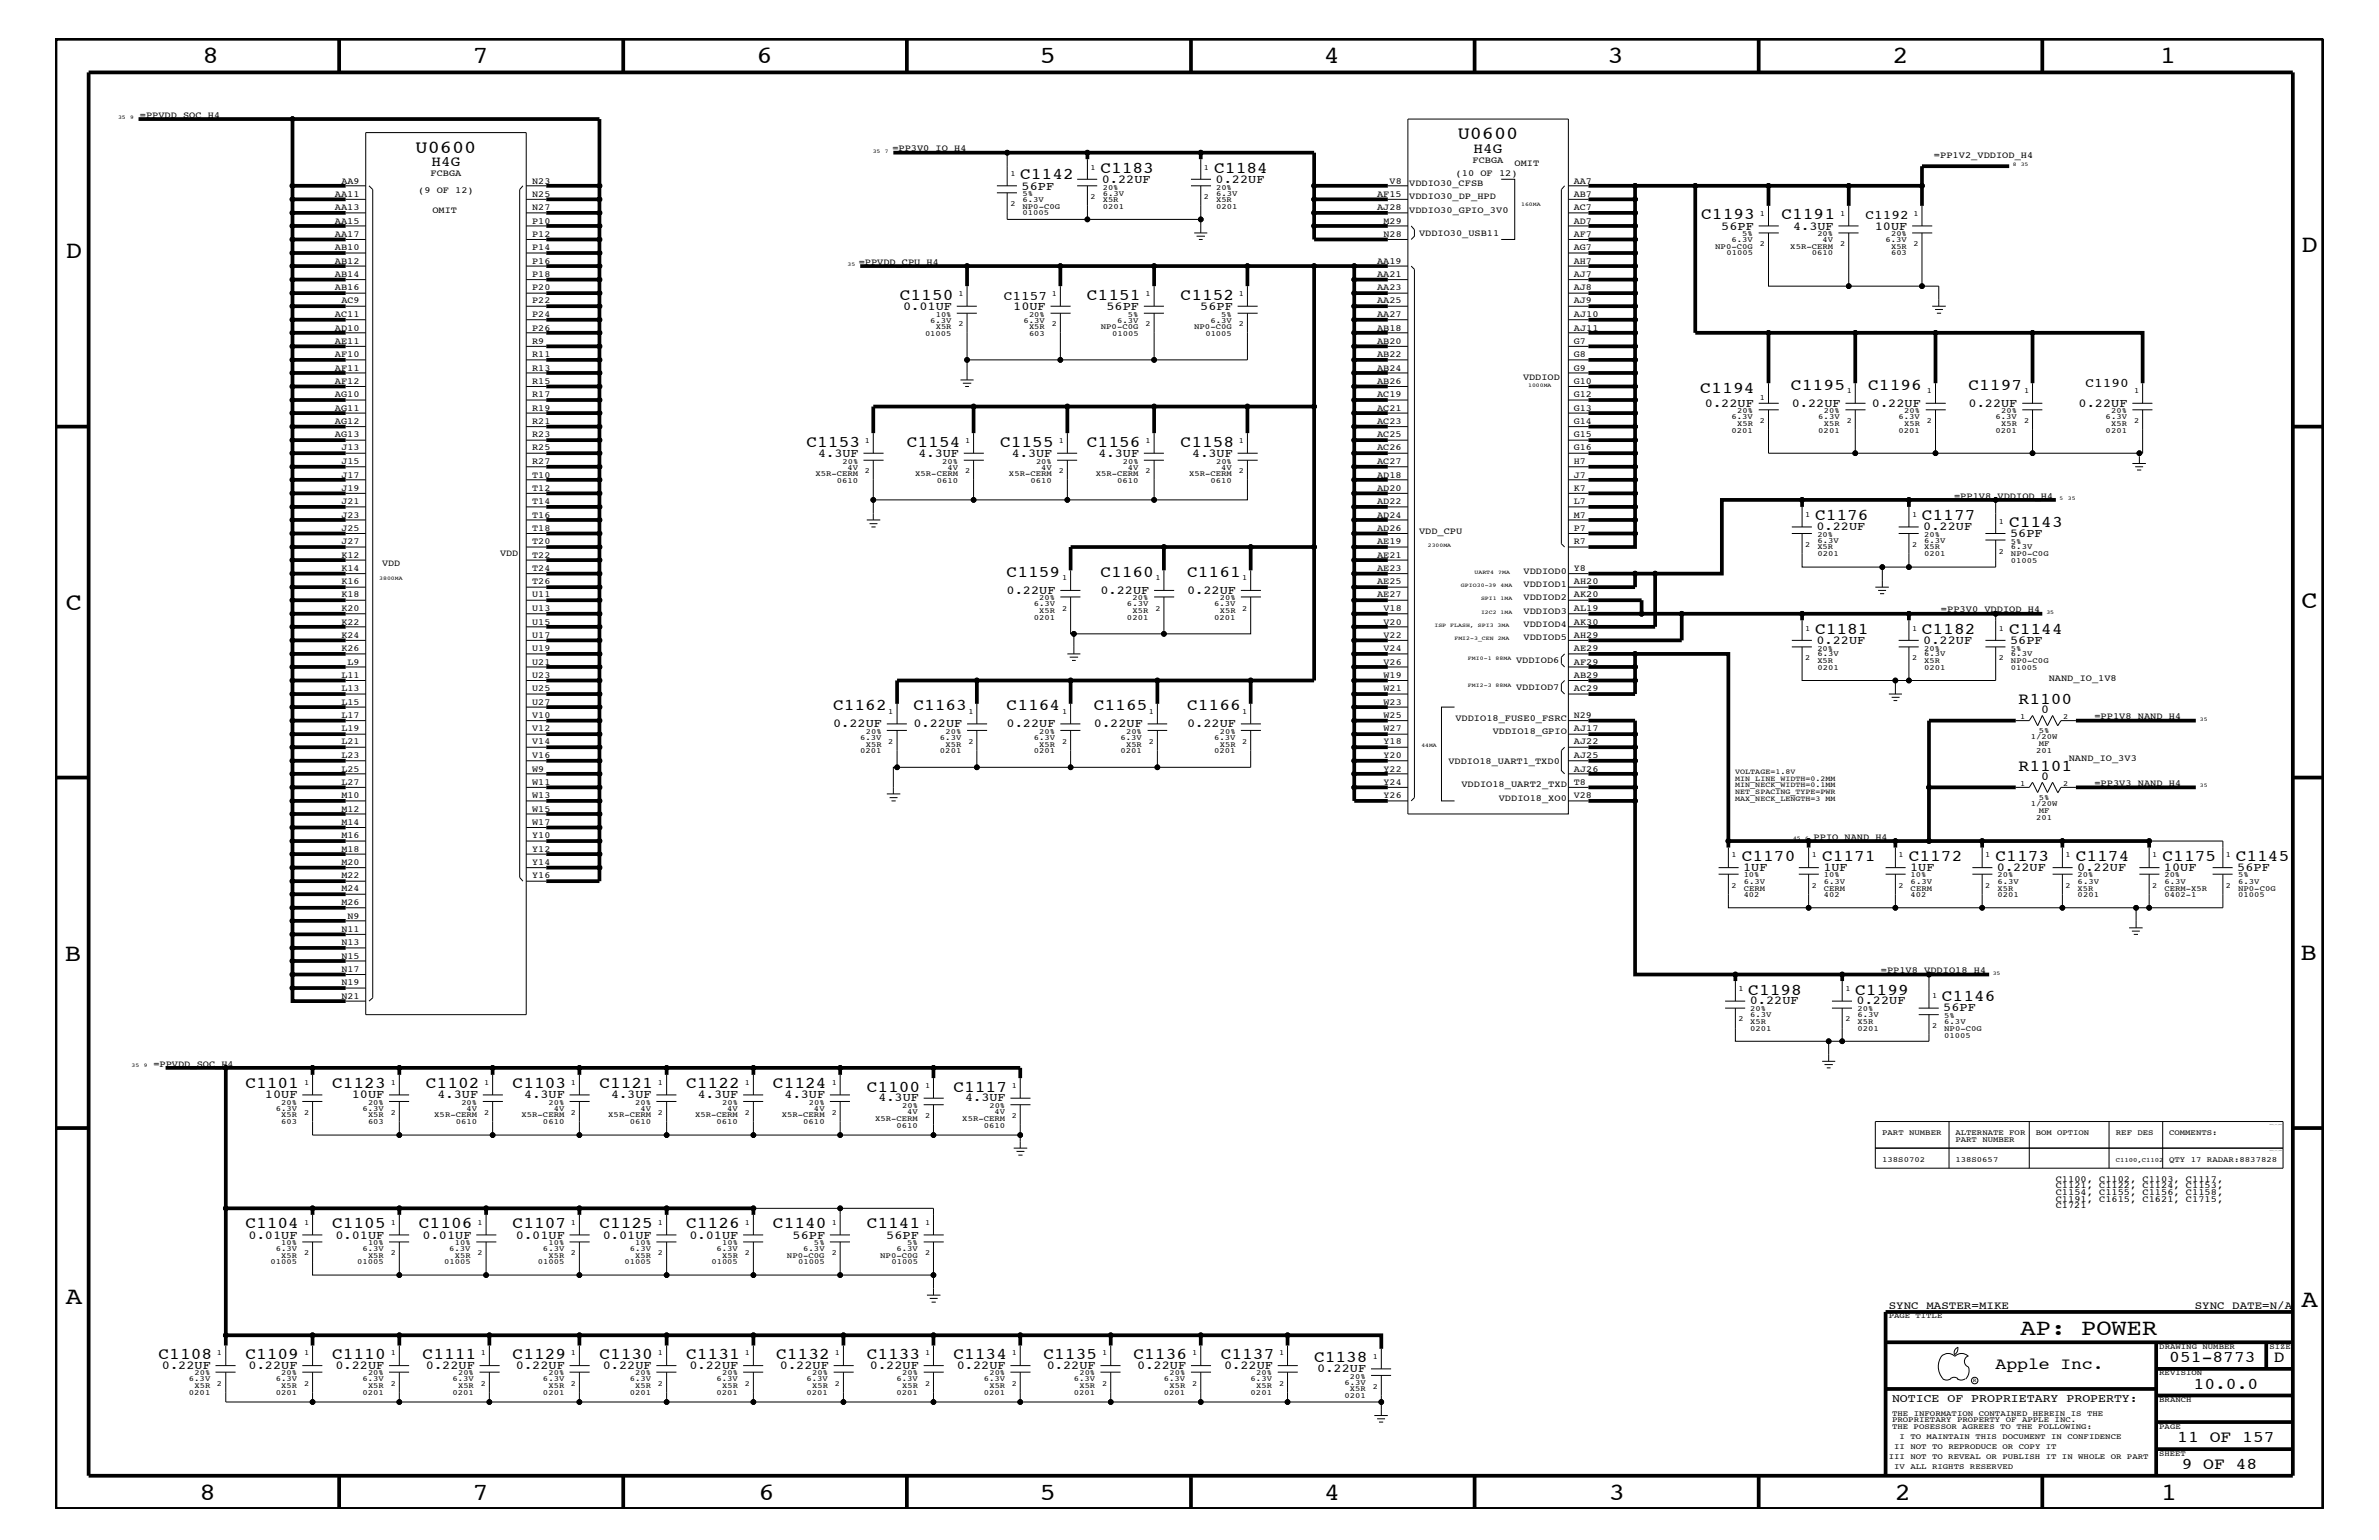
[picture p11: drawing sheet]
<svg xmlns="http://www.w3.org/2000/svg" width="432mm" height="279mm" viewBox="0 0 432 279" stroke-linecap="round" stroke-linejoin="round" font-family="sans-serif">
<defs><g id="words">
<g font-size="4.5">
<text x="36.7" y="11.5">8</text>
<text x="85.8" y="11.5">7</text>
<text x="137.3" y="11.5">6</text>
<text x="188.7" y="11.5">5</text>
<text x="240.3" y="11.5">4</text>
<text x="291.8" y="11.5">3</text>
<text x="343.5" y="11.5">2</text>
<text x="392" y="11.5">1</text>
<text x="11.9" y="46.8">D</text>
<text x="417.7" y="45.7">D</text>
<text x="11.9" y="110.6">C</text>
<text x="417.7" y="110.4">C</text>
<text x="11.8" y="174.3">B</text>
<text x="417.6" y="174.2">B</text>
<text x="11.9" y="236.7">A</text>
<text x="417.7" y="237.1">A</text>
<text x="36.2" y="272.1">8</text>
<text x="85.8" y="272.1">7</text>
<text x="137.7" y="272.1">6</text>
<text x="188.7" y="272.1">5</text>
<text x="240.4" y="272.1">4</text>
<text x="292" y="272.1">3</text>
<text x="343.9" y="272.1">2</text>
<text x="392.2" y="272.1">1</text>
</g>
<text font-size="4.1" x="366.7" y="242.3">AP: POWER</text>
<g font-size="3.3">
<text x="75.4" y="27.7">U0600</text>
<text x="264.6" y="25.3">U0600</text>
</g>
<g font-size="3">
<text x="185.2" y="32.5">C1142</text>
<text x="199.7" y="31.4">C1183</text>
<text x="220.4" y="31.4">C1184</text>
<text x="308.8" y="39.8">C1193</text>
<text x="323.3" y="39.8">C1191</text>
<text x="163.3" y="54.4">C1150</text>
<text x="197.3" y="54.4">C1151</text>
<text x="214.3" y="54.4">C1152</text>
<text x="308.6" y="71.3">C1194</text>
<text x="325" y="70.7">C1195</text>
<text x="339.1" y="70.7">C1196</text>
<text x="357.3" y="70.7">C1197</text>
<text x="146.4" y="81.1">C1153</text>
<text x="164.6" y="81.1">C1154</text>
<text x="181.5" y="81.1">C1155</text>
<text x="197.3" y="81.1">C1156</text>
<text x="214.3" y="81.1">C1158</text>
<text x="329.4" y="94.3">C1176</text>
<text x="348.8" y="94.3">C1177</text>
<text x="364.7" y="95.6">C1143</text>
<text x="182.7" y="104.7">C1159</text>
<text x="199.7" y="104.7">C1160</text>
<text x="215.5" y="104.7">C1161</text>
<text x="329.4" y="115">C1181</text>
<text x="348.8" y="115">C1182</text>
<text x="364.7" y="115">C1144</text>
<text x="151.2" y="128.9">C1162</text>
<text x="165.8" y="128.9">C1163</text>
<text x="182.7" y="128.9">C1164</text>
<text x="198.5" y="128.9">C1165</text>
<text x="215.5" y="128.9">C1166</text>
<text x="366.4" y="127.7">R1100</text>
<text x="366.4" y="139.8">R1101</text>
<text x="316.1" y="156.2">C1170</text>
<text x="330.7" y="156.2">C1171</text>
<text x="346.5" y="156.2">C1172</text>
<text x="362.2" y="156.2">C1173</text>
<text x="376.8" y="156.2">C1174</text>
<text x="392.5" y="156.2">C1175</text>
<text x="405.8" y="156.2">C1145</text>
<text x="317.3" y="180.5">C1198</text>
<text x="336.7" y="180.5">C1199</text>
<text x="352.5" y="181.6">C1146</text>
<text x="44.5" y="197.4">C1101</text>
<text x="60.3" y="197.4">C1123</text>
<text x="77.3" y="197.4">C1102</text>
<text x="93" y="197.4">C1103</text>
<text x="108.8" y="197.4">C1121</text>
<text x="124.5" y="197.4">C1122</text>
<text x="140.3" y="197.4">C1124</text>
<text x="157.3" y="198.1">C1100</text>
<text x="173.1" y="198.1">C1117</text>
<text x="44.5" y="222.9">C1104</text>
<text x="60.3" y="222.9">C1105</text>
<text x="76" y="222.9">C1106</text>
<text x="93" y="222.9">C1107</text>
<text x="108.8" y="222.9">C1125</text>
<text x="124.5" y="222.9">C1126</text>
<text x="140.3" y="222.9">C1140</text>
<text x="157.3" y="222.9">C1141</text>
<text x="28.8" y="246.5">C1108</text>
<text x="44.5" y="246.5">C1109</text>
<text x="60.3" y="246.5">C1110</text>
<text x="76.7" y="246.5">C1111</text>
<text x="93" y="246.5">C1129</text>
<text x="108.8" y="246.5">C1130</text>
<text x="124.5" y="246.5">C1131</text>
<text x="140.9" y="246.5">C1132</text>
<text x="157.3" y="246.5">C1133</text>
<text x="173.1" y="246.5">C1134</text>
<text x="189.4" y="246.5">C1135</text>
<text x="205.7" y="246.5">C1136</text>
<text x="221.6" y="246.5">C1137</text>
<text x="238.5" y="247.1">C1138</text>
<text x="362.2" y="248.4">Apple Inc.</text>
<text x="393.7" y="247.1">051-8773</text>
<text x="398.1" y="252">10.0.0</text>
<text x="412.7" y="247.1">D</text>
<text x="395.2" y="261.6">11 OF 157</text>
<text x="396" y="266.6">9 OF 48</text>
</g>
<g font-size="2.6">
<text x="267.5" y="27.7">H4G</text>
<text x="78.3" y="30.2">H4G</text>
</g>
<g font-size="2.4">
<text x="338.6" y="39.8">C1192</text>
<text x="182.2" y="54.4">C1157</text>
<text x="378.5" y="70.1">C1190</text>
</g>
<g font-size="2.2">
<text x="185.4" y="34.4">56PF</text>
<text x="200" y="33.1">0.22UF</text>
<text x="220.6" y="33.1">0.22UF</text>
<text x="312.4" y="41.7">56PF</text>
<text x="325.5" y="41.7">4.3UF</text>
<text x="340.3" y="41.7">10UF</text>
<text x="163.9" y="56.2">0.01UF</text>
<text x="183.9" y="56.2">10UF</text>
<text x="200.8" y="56.2">56PF</text>
<text x="217.8" y="56.2">56PF</text>
<text x="309.5" y="73.8">0.22UF</text>
<text x="325.2" y="73.8">0.22UF</text>
<text x="339.8" y="73.8">0.22UF</text>
<text x="357.3" y="73.8">0.22UF</text>
<text x="377.3" y="73.8">0.22UF</text>
<text x="148.5" y="82.8">4.3UF</text>
<text x="166.7" y="82.8">4.3UF</text>
<text x="183.6" y="82.8">4.3UF</text>
<text x="199.4" y="82.8">4.3UF</text>
<text x="216.4" y="82.8">4.3UF</text>
<text x="329.7" y="96.2">0.22UF</text>
<text x="349.1" y="96.2">0.22UF</text>
<text x="364.8" y="97.4">56PF</text>
<text x="182.7" y="107.7">0.22UF</text>
<text x="199.7" y="107.7">0.22UF</text>
<text x="215.5" y="107.7">0.22UF</text>
<text x="329.7" y="116.8">0.22UF</text>
<text x="349.1" y="116.8">0.22UF</text>
<text x="364.8" y="116.8">56PF</text>
<text x="151.2" y="131.9">0.22UF</text>
<text x="165.8" y="131.9">0.22UF</text>
<text x="182.7" y="131.9">0.22UF</text>
<text x="198.5" y="131.9">0.22UF</text>
<text x="215.5" y="131.9">0.22UF</text>
<text x="370.5" y="129.4">0</text>
<text x="370.5" y="141.5">0</text>
<text x="316.4" y="158">1UF</text>
<text x="331" y="158">1UF</text>
<text x="346.7" y="158">1UF</text>
<text x="362.5" y="158">0.22UF</text>
<text x="377" y="158">0.22UF</text>
<text x="392.8" y="158">10UF</text>
<text x="406.1" y="158">56PF</text>
<text x="317.6" y="182.2">0.22UF</text>
<text x="337" y="182.2">0.22UF</text>
<text x="352.7" y="183.5">56PF</text>
<text x="48.1" y="199.2">10UF</text>
<text x="63.8" y="199.2">10UF</text>
<text x="79.4" y="199.2">4.3UF</text>
<text x="95.2" y="199.2">4.3UF</text>
<text x="110.9" y="199.2">4.3UF</text>
<text x="126.7" y="199.2">4.3UF</text>
<text x="142.4" y="199.2">4.3UF</text>
<text x="159.4" y="199.8">4.3UF</text>
<text x="175.2" y="199.8">4.3UF</text>
<text x="45.1" y="224.7">0.01UF</text>
<text x="60.9" y="224.7">0.01UF</text>
<text x="76.7" y="224.7">0.01UF</text>
<text x="93.6" y="224.7">0.01UF</text>
<text x="109.4" y="224.7">0.01UF</text>
<text x="125.1" y="224.7">0.01UF</text>
<text x="143.8" y="224.7">56PF</text>
<text x="160.9" y="224.7">56PF</text>
<text x="29.4" y="248.4">0.22UF</text>
<text x="45.1" y="248.4">0.22UF</text>
<text x="60.9" y="248.4">0.22UF</text>
<text x="77.3" y="248.4">0.22UF</text>
<text x="93.6" y="248.4">0.22UF</text>
<text x="109.4" y="248.4">0.22UF</text>
<text x="125.1" y="248.4">0.22UF</text>
<text x="141.6" y="248.4">0.22UF</text>
<text x="157.9" y="248.4">0.22UF</text>
<text x="173.7" y="248.4">0.22UF</text>
<text x="190" y="248.4">0.22UF</text>
<text x="206.4" y="248.4">0.22UF</text>
<text x="222.2" y="248.4">0.22UF</text>
<text x="239.1" y="248.9">0.22UF</text>
</g>
<text font-size="2.1" x="343.4" y="254.4">NOTICE OF PROPRIETARY PROPERTY:</text>
<g font-size="2">
<text x="342.8" y="237.4">SYNC_MASTER=MIKE</text>
<text x="398.4" y="237.4">SYNC_DATE=N/A</text>
</g>
<g font-size="1.7">
<text x="25.4" y="21.4">=PPVDD_SOC_H4</text>
<text x="162" y="27.5">=PP3V0_IO_H4</text>
<text x="267.3" y="29.5">FCBGA</text>
<text x="351" y="28.6">=PP1V2_VDDIOD_H4</text>
<text x="60.8" y="35.7">AA11</text>
<text x="62" y="33.3">AA9</text>
<text x="75.9" y="35">(9 OF 12)</text>
<text x="78.1" y="31.9">FCBGA</text>
<text x="96.6" y="33.3">N23</text>
<text x="96.6" y="35.7">N25</text>
<text x="249.9" y="35.7">AF15</text>
<text x="252.2" y="33.3">V8</text>
<text x="255.8" y="33.7">VDDIO30_CFSB</text>
<text x="264.2" y="31.9">(10 OF 12)</text>
<text x="274.9" y="30.2">OMIT</text>
<text x="285.7" y="33.3">AA7</text>
<text x="285.7" y="35.7">AB7</text>
<text x="60.8" y="38.1">AA13</text>
<text x="60.8" y="40.6">AA15</text>
<text x="78.5" y="38.6">OMIT</text>
<text x="96.6" y="38.1">N27</text>
<text x="96.6" y="40.6">P10</text>
<text x="249.9" y="38.1">AJ28</text>
<text x="251.1" y="40.6">M29</text>
<text x="255.8" y="36.2">VDDIO30_DP_HPD</text>
<text x="255.8" y="38.6">VDDIO30_GPIO_3V0</text>
<text x="285.7" y="38.1">AC7</text>
<text x="285.7" y="40.6">AD7</text>
<text x="60.8" y="43">AA17</text>
<text x="60.8" y="45.4">AB10</text>
<text x="60.8" y="47.9">AB12</text>
<text x="96.6" y="43">P12</text>
<text x="96.6" y="45.4">P14</text>
<text x="96.6" y="47.9">P16</text>
<text x="249.9" y="47.9">AA19</text>
<text x="251.1" y="43">N28</text>
<text x="257.6" y="42.9">VDDIO30_USB11</text>
<text x="285.7" y="43">AF7</text>
<text x="285.7" y="45.4">AG7</text>
<text x="285.7" y="47.9">AH7</text>
<text x="60.8" y="50.2">AB14</text>
<text x="60.8" y="52.7">AB16</text>
<text x="96.6" y="50.2">P18</text>
<text x="96.6" y="52.7">P20</text>
<text x="155.9" y="48">=PPVDD_CPU_H4</text>
<text x="249.9" y="50.2">AA21</text>
<text x="249.9" y="52.7">AA23</text>
<text x="285.7" y="50.2">AJ7</text>
<text x="285.7" y="52.7">AJ8</text>
<text x="60.8" y="57.5">AC11</text>
<text x="60.8" y="60">AD10</text>
<text x="62" y="55.1">AC9</text>
<text x="96.6" y="55.1">P22</text>
<text x="96.6" y="57.5">P24</text>
<text x="96.6" y="60">P26</text>
<text x="249.9" y="55.1">AA25</text>
<text x="249.9" y="57.5">AA27</text>
<text x="249.9" y="60">AB18</text>
<text x="285.7" y="57.5">AJ10</text>
<text x="285.7" y="60">AJ11</text>
<text x="285.7" y="55.1">AJ9</text>
<text x="60.8" y="62.3">AE11</text>
<text x="60.8" y="64.8">AF10</text>
<text x="96.6" y="62.3">R9</text>
<text x="96.6" y="64.8">R11</text>
<text x="249.9" y="62.3">AB20</text>
<text x="249.9" y="64.8">AB22</text>
<text x="285.7" y="62.3">G7</text>
<text x="285.7" y="64.8">G8</text>
<text x="60.8" y="67.3">AF11</text>
<text x="60.8" y="69.6">AF12</text>
<text x="96.6" y="67.3">R13</text>
<text x="96.6" y="69.6">R15</text>
<text x="249.9" y="67.3">AB24</text>
<text x="249.9" y="69.6">AB26</text>
<text x="276.4" y="68.9">VDDIOD</text>
<text x="285.7" y="67.3">G9</text>
<text x="285.7" y="69.6">G10</text>
<text x="60.8" y="72.1">AG10</text>
<text x="60.8" y="74.5">AG11</text>
<text x="60.8" y="76.9">AG12</text>
<text x="96.6" y="72.1">R17</text>
<text x="96.6" y="74.5">R19</text>
<text x="96.6" y="76.9">R21</text>
<text x="249.9" y="72.1">AC19</text>
<text x="249.9" y="74.5">AC21</text>
<text x="249.9" y="76.9">AC23</text>
<text x="285.7" y="72.1">G12</text>
<text x="285.7" y="74.5">G13</text>
<text x="285.7" y="76.9">G14</text>
<text x="60.8" y="79.4">AG13</text>
<text x="62" y="81.7">J13</text>
<text x="96.6" y="79.4">R23</text>
<text x="96.6" y="81.7">R25</text>
<text x="249.9" y="79.4">AC25</text>
<text x="249.9" y="81.7">AC26</text>
<text x="285.7" y="79.4">G15</text>
<text x="285.7" y="81.7">G16</text>
<text x="62" y="84.2">J15</text>
<text x="62" y="86.6">J17</text>
<text x="62" y="89">J19</text>
<text x="96.6" y="84.2">R27</text>
<text x="96.6" y="86.6">T10</text>
<text x="96.6" y="89">T12</text>
<text x="249.9" y="84.2">AC27</text>
<text x="249.9" y="86.6">AD18</text>
<text x="249.9" y="89">AD20</text>
<text x="285.7" y="84.2">H7</text>
<text x="285.7" y="86.6">J7</text>
<text x="285.7" y="89">K7</text>
<text x="62" y="91.5">J21</text>
<text x="62" y="93.9">J23</text>
<text x="96.6" y="91.5">T14</text>
<text x="96.6" y="93.9">T16</text>
<text x="249.9" y="91.5">AD22</text>
<text x="249.9" y="93.9">AD24</text>
<text x="285.7" y="91.5">L7</text>
<text x="285.7" y="93.9">M7</text>
<text x="354.7" y="90.5">=PP1V8_VDDIOD_H4</text>
<text x="62" y="96.3">J25</text>
<text x="62" y="98.8">J27</text>
<text x="62" y="101.2">K12</text>
<text x="90.8" y="101">VDD</text>
<text x="96.6" y="96.3">T18</text>
<text x="96.6" y="98.8">T20</text>
<text x="96.6" y="101.2">T22</text>
<text x="249.9" y="96.3">AD26</text>
<text x="249.9" y="98.8">AE19</text>
<text x="249.9" y="101.2">AE21</text>
<text x="257.6" y="96.8">VDD_CPU</text>
<text x="285.7" y="96.3">P7</text>
<text x="285.7" y="98.8">R7</text>
<text x="62" y="103.6">K14</text>
<text x="62" y="106">K16</text>
<text x="69.3" y="102.7">VDD</text>
<text x="96.6" y="103.6">T24</text>
<text x="96.6" y="106">T26</text>
<text x="249.9" y="103.6">AE23</text>
<text x="249.9" y="106">AE25</text>
<text x="276.5" y="106.5">VDDIOD1</text>
<text x="276.5" y="104.1">VDDIOD0</text>
<text x="285.7" y="106">AH20</text>
<text x="285.7" y="103.6">Y8</text>
<text x="62" y="108.4">K18</text>
<text x="62" y="110.9">K20</text>
<text x="62" y="113.3">K22</text>
<text x="96.6" y="108.4">U11</text>
<text x="96.6" y="110.9">U13</text>
<text x="96.6" y="113.3">U15</text>
<text x="249.9" y="108.4">AE27</text>
<text x="251.1" y="110.9">V18</text>
<text x="251.1" y="113.3">V20</text>
<text x="276.5" y="113.7">VDDIOD4</text>
<text x="276.5" y="111.4">VDDIOD3</text>
<text x="276.5" y="108.9">VDDIOD2</text>
<text x="285.7" y="108.4">AK20</text>
<text x="285.7" y="110.9">AL19</text>
<text x="285.7" y="113.3">AK30</text>
<text x="352.3" y="111.1">=PP3V0_VDDIOD_H4</text>
<text x="62" y="115.7">K24</text>
<text x="62" y="118.1">K26</text>
<text x="96.6" y="115.7">U17</text>
<text x="96.6" y="118.1">U19</text>
<text x="251.1" y="115.7">V22</text>
<text x="251.1" y="118.1">V24</text>
<text x="276.5" y="116.2">VDDIOD5</text>
<text x="285.7" y="115.7">AH29</text>
<text x="285.7" y="118.1">AE29</text>
<text x="62" y="123">L11</text>
<text x="62" y="125.4">L13</text>
<text x="63.1" y="120.6">L9</text>
<text x="96.6" y="125.4">U25</text>
<text x="96.6" y="120.6">U21</text>
<text x="96.6" y="123">U23</text>
<text x="251.1" y="120.6">V26</text>
<text x="251.1" y="123">W19</text>
<text x="251.1" y="125.4">W21</text>
<text x="275.2" y="125.2">VDDIOD7</text>
<text x="275.2" y="120.3">VDDIOD6</text>
<text x="285.7" y="120.6">AF29</text>
<text x="285.7" y="123">AB29</text>
<text x="285.7" y="125.4">AC29</text>
<text x="371.9" y="123.5">NAND_IO_1V8</text>
<text x="62" y="127.9">L15</text>
<text x="62" y="130.2">L17</text>
<text x="96.6" y="127.9">U27</text>
<text x="96.6" y="130.2">V10</text>
<text x="251.1" y="127.9">W23</text>
<text x="251.1" y="130.2">W25</text>
<text x="264.2" y="130.8">VDDIO18_FUSE0_FSRC</text>
<text x="285.7" y="130.2">N29</text>
<text x="380.2" y="130.5">=PP1V8_NAND_H4</text>
<text x="62" y="132.7">L19</text>
<text x="62" y="135.1">L21</text>
<text x="62" y="137.5">L23</text>
<text x="96.6" y="132.7">V12</text>
<text x="96.6" y="135.1">V14</text>
<text x="96.6" y="137.5">V16</text>
<text x="251.1" y="132.7">W27</text>
<text x="251.1" y="135.1">Y18</text>
<text x="251.1" y="137.5">Y20</text>
<text x="270.9" y="133.2">VDDIO18_GPIO</text>
<text x="285.7" y="132.7">AJ17</text>
<text x="285.7" y="135.1">AJ22</text>
<text x="285.7" y="137.5">AJ25</text>
<text x="62" y="140">L25</text>
<text x="62" y="142.4">L27</text>
<text x="96.6" y="140">W9</text>
<text x="96.6" y="142.4">W11</text>
<text x="251.1" y="140">Y22</text>
<text x="251.1" y="142.4">Y24</text>
<text x="262.9" y="138.6">VDDIO18_UART1_TXD0</text>
<text x="265.3" y="142.9">VDDIO18_UART2_TXD</text>
<text x="285.7" y="140">AJ26</text>
<text x="285.7" y="142.4">T8</text>
<text x="375.5" y="138">NAND_IO_3V3</text>
<text x="380.2" y="142.6">=PP3V3_NAND_H4</text>
<text x="62" y="144.8">M10</text>
<text x="62" y="147.3">M12</text>
<text x="62" y="149.6">M14</text>
<text x="96.6" y="144.8">W13</text>
<text x="96.6" y="147.3">W15</text>
<text x="96.6" y="149.6">W17</text>
<text x="251.1" y="144.8">Y26</text>
<text x="272" y="145.3">VDDIO18_XO0</text>
<text x="285.7" y="144.8">V28</text>
<text x="62" y="152.1">M16</text>
<text x="62" y="154.5">M18</text>
<text x="96.6" y="152.1">Y10</text>
<text x="96.6" y="154.5">Y12</text>
<text x="329.2" y="152.3">PPIO_NAND_H4</text>
<text x="62" y="156.9">M20</text>
<text x="62" y="159.4">M22</text>
<text x="62" y="161.7">M24</text>
<text x="96.6" y="156.9">Y14</text>
<text x="96.6" y="159.4">Y16</text>
<text x="62" y="164.2">M26</text>
<text x="63.1" y="166.7">N9</text>
<text x="62" y="169">N11</text>
<text x="62" y="171.5">N13</text>
<text x="62" y="173.9">N15</text>
<text x="62" y="176.3">N17</text>
<text x="62" y="178.8">N19</text>
<text x="341.4" y="176.6">=PP1V8_VDDIO18_H4</text>
<text x="62" y="181.2">N21</text>
<text x="27.9" y="193.6">=PPVDD_SOC_H4</text>
<text x="373.1" y="214.4">C1100, C1102, C1103, C1117,</text>
<text x="373.1" y="215.6">C1121, C1122, C1124, C1153,</text>
<text x="373.1" y="216.9">C1154, C1155, C1156, C1158,</text>
<text x="373.1" y="218">C1191, C1615, C1621, C1715,</text>
<text x="373.1" y="219.2">C1721</text>
</g>
<g font-size="1.4">
<text x="183.4" y="31.9">1</text>
<text x="185.6" y="35.6">5%</text>
<text x="197.9" y="30.8">1</text>
<text x="200.2" y="35.5">6.3V</text>
<text x="200.2" y="34.4">20%</text>
<text x="218.5" y="30.8">1</text>
<text x="220.7" y="35.5">6.3V</text>
<text x="220.7" y="34.4">20%</text>
<text x="183.4" y="37.4">2</text>
<text x="185.6" y="39.1">01005</text>
<text x="185.6" y="36.7">6.3V</text>
<text x="185.6" y="37.9">NP0-C0G</text>
<text x="197.9" y="36.2">2</text>
<text x="200.2" y="36.7">X5R</text>
<text x="200.2" y="37.9">0201</text>
<text x="218.5" y="36.2">2</text>
<text x="220.7" y="37.9">0201</text>
<text x="220.7" y="36.7">X5R</text>
<text x="319.4" y="39.2">1</text>
<text x="334" y="39.2">1</text>
<text x="347.3" y="39.2">1</text>
<text x="311.3" y="45.2">NP0-C0G</text>
<text x="313.4" y="46.3">01005</text>
<text x="314.3" y="44">6.3V</text>
<text x="316.2" y="42.9">5%</text>
<text x="319.4" y="44.6">2</text>
<text x="325" y="45.2">X5R-CERM</text>
<text x="328.8" y="46.3">0610</text>
<text x="329.9" y="42.9">20%</text>
<text x="330.8" y="44">4V</text>
<text x="334" y="44.6">2</text>
<text x="342.2" y="44">6.3V</text>
<text x="343.2" y="46.3">603</text>
<text x="343.2" y="45.2">X5R</text>
<text x="343.2" y="42.9">20%</text>
<text x="347.3" y="44.6">2</text>
<text x="174" y="53.8">1</text>
<text x="190.9" y="53.8">1</text>
<text x="207.9" y="53.8">1</text>
<text x="224.9" y="53.8">1</text>
<text x="168.8" y="58.5">6.3V</text>
<text x="169.8" y="57.4">10%</text>
<text x="169.8" y="59.7">X5R</text>
<text x="174" y="59.2">2</text>
<text x="185.8" y="58.5">6.3V</text>
<text x="186.8" y="59.7">X5R</text>
<text x="186.8" y="57.4">20%</text>
<text x="190.9" y="59.2">2</text>
<text x="199.8" y="59.7">NP0-C0G</text>
<text x="202.8" y="58.5">6.3V</text>
<text x="204.7" y="57.4">5%</text>
<text x="207.9" y="59.2">2</text>
<text x="216.7" y="59.7">NP0-C0G</text>
<text x="219.7" y="58.5">6.3V</text>
<text x="221.7" y="57.4">5%</text>
<text x="224.9" y="59.2">2</text>
<text x="167.9" y="60.9">01005</text>
<text x="186.8" y="60.9">603</text>
<text x="201.8" y="60.9">01005</text>
<text x="218.8" y="60.9">01005</text>
<text x="335.2" y="71.3">1</text>
<text x="349.8" y="71.3">1</text>
<text x="367.4" y="71.3">1</text>
<text x="387.3" y="71.3">1</text>
<text x="314.3" y="76.1">6.3V</text>
<text x="315.3" y="77.3">X5R</text>
<text x="315.3" y="75">20%</text>
<text x="319.4" y="72.6">1</text>
<text x="319.4" y="76.8">2</text>
<text x="330" y="76.1">6.3V</text>
<text x="331" y="77.3">X5R</text>
<text x="331" y="75">20%</text>
<text x="335.2" y="76.8">2</text>
<text x="344.6" y="76.1">6.3V</text>
<text x="345.6" y="77.3">X5R</text>
<text x="345.6" y="75">20%</text>
<text x="349.8" y="76.8">2</text>
<text x="362.2" y="76.1">6.3V</text>
<text x="363.2" y="77.3">X5R</text>
<text x="363.2" y="75">20%</text>
<text x="367.4" y="76.8">2</text>
<text x="382.2" y="76.1">6.3V</text>
<text x="383.2" y="77.3">X5R</text>
<text x="383.2" y="75">20%</text>
<text x="387.3" y="76.8">2</text>
<text x="157" y="80.5">1</text>
<text x="175.2" y="80.5">1</text>
<text x="192.2" y="80.5">1</text>
<text x="207.9" y="80.5">1</text>
<text x="224.9" y="80.5">1</text>
<text x="314.3" y="78.5">0201</text>
<text x="330" y="78.5">0201</text>
<text x="344.6" y="78.5">0201</text>
<text x="362.2" y="78.5">0201</text>
<text x="382.2" y="78.5">0201</text>
<text x="148" y="86.4">X5R-CERM</text>
<text x="151.9" y="87.6">0610</text>
<text x="152.9" y="84.1">20%</text>
<text x="153.8" y="85.2">4V</text>
<text x="157" y="85.9">2</text>
<text x="166.1" y="86.4">X5R-CERM</text>
<text x="170" y="87.6">0610</text>
<text x="171" y="84.1">20%</text>
<text x="172" y="85.2">4V</text>
<text x="175.2" y="85.9">2</text>
<text x="183.1" y="86.4">X5R-CERM</text>
<text x="187" y="87.6">0610</text>
<text x="188" y="84.1">20%</text>
<text x="189" y="85.2">4V</text>
<text x="192.2" y="85.9">2</text>
<text x="198.9" y="86.4">X5R-CERM</text>
<text x="202.8" y="87.6">0610</text>
<text x="203.8" y="84.1">20%</text>
<text x="204.7" y="85.2">4V</text>
<text x="207.9" y="85.9">2</text>
<text x="215.8" y="86.4">X5R-CERM</text>
<text x="219.7" y="87.6">0610</text>
<text x="220.7" y="84.1">20%</text>
<text x="221.7" y="85.2">4V</text>
<text x="224.9" y="85.9">2</text>
<text x="327.7" y="93.8">1</text>
<text x="347" y="93.8">1</text>
<text x="362.8" y="95">1</text>
<text x="327.7" y="99.3">2</text>
<text x="329.9" y="99.7">X5R</text>
<text x="329.9" y="97.4">20%</text>
<text x="329.9" y="98.5">6.3V</text>
<text x="329.9" y="101">0201</text>
<text x="347" y="99.3">2</text>
<text x="349.2" y="99.7">X5R</text>
<text x="349.2" y="97.4">20%</text>
<text x="349.2" y="98.5">6.3V</text>
<text x="349.2" y="101">0201</text>
<text x="362.8" y="100.4">2</text>
<text x="365" y="101">NP0-C0G</text>
<text x="365" y="98.7">5%</text>
<text x="365" y="99.7">6.3V</text>
<text x="192.8" y="105.3">1</text>
<text x="209.7" y="105.3">1</text>
<text x="225.5" y="105.3">1</text>
<text x="365" y="102.1">01005</text>
<text x="187.6" y="110">6.3V</text>
<text x="187.6" y="112.5">0201</text>
<text x="188.6" y="111.2">X5R</text>
<text x="188.6" y="108.9">20%</text>
<text x="192.8" y="110.8">2</text>
<text x="204.6" y="110">6.3V</text>
<text x="204.6" y="112.5">0201</text>
<text x="205.6" y="111.2">X5R</text>
<text x="205.6" y="108.9">20%</text>
<text x="209.7" y="110.8">2</text>
<text x="220.4" y="110">6.3V</text>
<text x="220.4" y="112.5">0201</text>
<text x="221.4" y="111.2">X5R</text>
<text x="221.4" y="108.9">20%</text>
<text x="225.5" y="110.8">2</text>
<text x="327.7" y="114.4">1</text>
<text x="327.7" y="119.8">2</text>
<text x="329.9" y="118.1">20%</text>
<text x="329.9" y="119.1">6.3V</text>
<text x="347" y="114.4">1</text>
<text x="347" y="119.8">2</text>
<text x="349.2" y="118.1">20%</text>
<text x="349.2" y="119.1">6.3V</text>
<text x="362.8" y="114.4">1</text>
<text x="362.8" y="119.8">2</text>
<text x="365" y="118.1">5%</text>
<text x="365" y="119.1">6.3V</text>
<text x="329.9" y="120.3">X5R</text>
<text x="329.9" y="121.5">0201</text>
<text x="349.2" y="120.3">X5R</text>
<text x="349.2" y="121.5">0201</text>
<text x="365" y="120.3">NP0-C0G</text>
<text x="365" y="121.5">01005</text>
<text x="161.2" y="129.6">1</text>
<text x="175.8" y="129.6">1</text>
<text x="192.8" y="129.6">1</text>
<text x="208.5" y="129.6">1</text>
<text x="225.5" y="129.6">1</text>
<text x="366.7" y="130.4">1</text>
<text x="374.5" y="130.4">2</text>
<text x="156.1" y="134.2">6.3V</text>
<text x="156.1" y="136.7">0201</text>
<text x="157.1" y="135.5">X5R</text>
<text x="157.1" y="133.2">20%</text>
<text x="161.2" y="135">2</text>
<text x="170.6" y="134.2">6.3V</text>
<text x="170.6" y="136.7">0201</text>
<text x="171.6" y="135.5">X5R</text>
<text x="171.6" y="133.2">20%</text>
<text x="175.8" y="135">2</text>
<text x="187.6" y="134.2">6.3V</text>
<text x="187.6" y="136.7">0201</text>
<text x="188.6" y="135.5">X5R</text>
<text x="188.6" y="133.2">20%</text>
<text x="192.8" y="135">2</text>
<text x="203.4" y="134.2">6.3V</text>
<text x="203.4" y="136.7">0201</text>
<text x="204.4" y="135.5">X5R</text>
<text x="204.4" y="133.2">20%</text>
<text x="208.5" y="135">2</text>
<text x="220.4" y="134.2">6.3V</text>
<text x="220.4" y="136.7">0201</text>
<text x="221.4" y="135.5">X5R</text>
<text x="221.4" y="133.2">20%</text>
<text x="225.5" y="135">2</text>
<text x="368.6" y="134.1">1/20W</text>
<text x="369.6" y="136.6">201</text>
<text x="370" y="133">5%</text>
<text x="370" y="135.3">MF</text>
<text x="315" y="140.4">VOLTAGE=1.8V</text>
<text x="315" y="142.9">MIN_NECK_WIDTH=0.1MM</text>
<text x="315" y="141.7">MIN_LINE_WIDTH=0.2MM</text>
<text x="366.7" y="142.5">1</text>
<text x="374.5" y="142.5">2</text>
<text x="315" y="145.3">MAX_NECK_LENGTH=3 MM</text>
<text x="315" y="144">NET_SPACING_TYPE=PWR</text>
<text x="368.6" y="146.2">1/20W</text>
<text x="369.6" y="148.7">201</text>
<text x="370" y="147.5">MF</text>
<text x="370" y="145.1">5%</text>
<text x="314.3" y="155.6">1</text>
<text x="328.8" y="155.6">1</text>
<text x="344.6" y="155.6">1</text>
<text x="360.3" y="155.6">1</text>
<text x="374.9" y="155.6">1</text>
<text x="390.7" y="155.6">1</text>
<text x="404" y="155.6">1</text>
<text x="314.3" y="161.1">2</text>
<text x="316.5" y="159.2">10%</text>
<text x="316.5" y="161.6">CERM</text>
<text x="316.5" y="160.3">6.3V</text>
<text x="328.8" y="161.1">2</text>
<text x="331" y="159.2">10%</text>
<text x="331" y="161.6">CERM</text>
<text x="331" y="160.3">6.3V</text>
<text x="344.6" y="161.1">2</text>
<text x="346.8" y="159.2">10%</text>
<text x="346.8" y="161.6">CERM</text>
<text x="346.8" y="160.3">6.3V</text>
<text x="360.3" y="161.1">2</text>
<text x="362.5" y="160.3">6.3V</text>
<text x="362.5" y="161.6">X5R</text>
<text x="362.5" y="159.2">20%</text>
<text x="374.9" y="161.1">2</text>
<text x="377.1" y="160.3">6.3V</text>
<text x="377.1" y="161.6">X5R</text>
<text x="377.1" y="159.2">20%</text>
<text x="390.7" y="161.1">2</text>
<text x="392.9" y="161.6">CERM-X5R</text>
<text x="392.9" y="160.3">6.3V</text>
<text x="392.9" y="159.2">20%</text>
<text x="404" y="161.1">2</text>
<text x="406.2" y="161.6">NP0-C0G</text>
<text x="406.2" y="159.2">5%</text>
<text x="406.2" y="160.3">6.3V</text>
<text x="316.5" y="162.8">402</text>
<text x="331" y="162.8">402</text>
<text x="346.8" y="162.8">402</text>
<text x="362.5" y="162.8">0201</text>
<text x="377.1" y="162.8">0201</text>
<text x="392.9" y="162.8">0402-1</text>
<text x="406.2" y="162.8">01005</text>
<text x="315.6" y="179.9">1</text>
<text x="334.9" y="179.9">1</text>
<text x="315.6" y="185.3">2</text>
<text x="317.7" y="184.6">6.3V</text>
<text x="317.7" y="185.8">X5R</text>
<text x="317.7" y="183.5">20%</text>
<text x="334.9" y="185.3">2</text>
<text x="337.1" y="184.6">6.3V</text>
<text x="337.1" y="185.8">X5R</text>
<text x="337.1" y="183.5">20%</text>
<text x="350.7" y="181">1</text>
<text x="352.9" y="184.7">5%</text>
<text x="352.9" y="185.8">6.3V</text>
<text x="317.7" y="187">0201</text>
<text x="337.1" y="187">0201</text>
<text x="350.7" y="186.5">2</text>
<text x="352.9" y="187">NP0-C0G</text>
<text x="352.9" y="188.2">01005</text>
<text x="55.2" y="196.8">1</text>
<text x="71" y="196.8">1</text>
<text x="87.9" y="196.8">1</text>
<text x="103.6" y="196.8">1</text>
<text x="119.4" y="196.8">1</text>
<text x="135.2" y="196.8">1</text>
<text x="151" y="196.8">1</text>
<text x="167.9" y="197.4">1</text>
<text x="183.6" y="197.4">1</text>
<text x="50" y="201.5">6.3V</text>
<text x="51.1" y="202.7">X5R</text>
<text x="51.1" y="200.4">20%</text>
<text x="51.1" y="204">603</text>
<text x="55.2" y="202.3">2</text>
<text x="65.8" y="201.5">6.3V</text>
<text x="66.8" y="204">603</text>
<text x="66.8" y="202.7">X5R</text>
<text x="66.8" y="200.4">20%</text>
<text x="71" y="202.3">2</text>
<text x="78.8" y="202.7">X5R-CERM</text>
<text x="82.7" y="204">0610</text>
<text x="83.7" y="200.4">20%</text>
<text x="84.7" y="201.5">4V</text>
<text x="87.9" y="202.3">2</text>
<text x="94.7" y="202.7">X5R-CERM</text>
<text x="98.6" y="204">0610</text>
<text x="99.6" y="200.4">20%</text>
<text x="100.5" y="201.5">4V</text>
<text x="103.6" y="202.3">2</text>
<text x="110.4" y="202.7">X5R-CERM</text>
<text x="114.3" y="204">0610</text>
<text x="115.3" y="200.4">20%</text>
<text x="116.2" y="201.5">4V</text>
<text x="119.4" y="202.3">2</text>
<text x="126.2" y="202.7">X5R-CERM</text>
<text x="130" y="204">0610</text>
<text x="131.1" y="200.4">20%</text>
<text x="132" y="201.5">4V</text>
<text x="135.2" y="202.3">2</text>
<text x="141.9" y="202.7">X5R-CERM</text>
<text x="145.8" y="204">0610</text>
<text x="146.8" y="200.4">20%</text>
<text x="147.7" y="201.5">4V</text>
<text x="151" y="202.3">2</text>
<text x="158.8" y="203.4">X5R-CERM</text>
<text x="163.7" y="201">20%</text>
<text x="164.7" y="202.1">4V</text>
<text x="167.9" y="202.9">2</text>
<text x="174.7" y="203.4">X5R-CERM</text>
<text x="179.6" y="201">20%</text>
<text x="180.5" y="202.1">4V</text>
<text x="183.6" y="202.9">2</text>
<text x="162.7" y="204.6">0610</text>
<text x="178.6" y="204.6">0610</text>
<text x="341.6" y="205.9">PART NUMBER</text>
<text x="354.9" y="205.9">ALTERNATE FOR</text>
<text x="354.9" y="207.1">PART NUMBER</text>
<text x="369.5" y="205.9">BOM OPTION</text>
<text x="384" y="205.9">REF DES</text>
<text x="393.7" y="205.9">COMMENTS:</text>
<text x="341.6" y="210.8">138S0702</text>
<text x="354.9" y="210.8">138S0657</text>
<text x="393.7" y="210.8">QTY 17 RADAR:8837828</text>
<text x="50" y="227">6.3V</text>
<text x="51.1" y="225.9">10%</text>
<text x="55.2" y="222.3">1</text>
<text x="55.2" y="227.7">2</text>
<text x="65.8" y="227">6.3V</text>
<text x="66.8" y="225.9">10%</text>
<text x="71" y="222.3">1</text>
<text x="71" y="227.7">2</text>
<text x="81.5" y="227">6.3V</text>
<text x="82.5" y="225.9">10%</text>
<text x="86.7" y="222.3">1</text>
<text x="86.7" y="227.7">2</text>
<text x="98.6" y="227">6.3V</text>
<text x="99.6" y="225.9">10%</text>
<text x="103.6" y="222.3">1</text>
<text x="103.6" y="227.7">2</text>
<text x="114.3" y="227">6.3V</text>
<text x="115.3" y="225.9">10%</text>
<text x="119.4" y="222.3">1</text>
<text x="119.4" y="227.7">2</text>
<text x="130" y="227">6.3V</text>
<text x="131.1" y="225.9">10%</text>
<text x="135.2" y="222.3">1</text>
<text x="135.2" y="227.7">2</text>
<text x="145.8" y="227">6.3V</text>
<text x="147.7" y="225.9">5%</text>
<text x="151" y="222.3">1</text>
<text x="151" y="227.7">2</text>
<text x="162.7" y="227">6.3V</text>
<text x="164.7" y="225.9">5%</text>
<text x="167.9" y="222.3">1</text>
<text x="167.9" y="227.7">2</text>
<text x="49.1" y="229.4">01005</text>
<text x="51.1" y="228.2">X5R</text>
<text x="64.9" y="229.4">01005</text>
<text x="66.8" y="228.2">X5R</text>
<text x="80.6" y="229.4">01005</text>
<text x="82.5" y="228.2">X5R</text>
<text x="97.6" y="229.4">01005</text>
<text x="99.6" y="228.2">X5R</text>
<text x="113.4" y="229.4">01005</text>
<text x="115.3" y="228.2">X5R</text>
<text x="129.1" y="229.4">01005</text>
<text x="131.1" y="228.2">X5R</text>
<text x="142.8" y="228.2">NP0-C0G</text>
<text x="144.9" y="229.4">01005</text>
<text x="159.8" y="228.2">NP0-C0G</text>
<text x="161.8" y="229.4">01005</text>
<text x="342.8" y="239.2">PAGE TITLE</text>
<text x="39.4" y="245.9">1</text>
<text x="55.2" y="245.9">1</text>
<text x="71" y="245.9">1</text>
<text x="87.3" y="245.9">1</text>
<text x="103.6" y="245.9">1</text>
<text x="119.4" y="245.9">1</text>
<text x="135.2" y="245.9">1</text>
<text x="151.6" y="245.9">1</text>
<text x="167.9" y="245.9">1</text>
<text x="183.6" y="245.9">1</text>
<text x="200.1" y="245.9">1</text>
<text x="216.4" y="245.9">1</text>
<text x="232.2" y="245.9">1</text>
<text x="391.9" y="244.7">DRAWING NUMBER</text>
<text x="411.9" y="244.7">SIZE</text>
<text x="34.3" y="250.6">6.3V</text>
<text x="35.3" y="251.8">X5R</text>
<text x="35.3" y="249.5">20%</text>
<text x="39.4" y="251.4">2</text>
<text x="50" y="250.6">6.3V</text>
<text x="51.1" y="249.5">20%</text>
<text x="51.1" y="251.8">X5R</text>
<text x="55.2" y="251.4">2</text>
<text x="65.8" y="250.6">6.3V</text>
<text x="66.8" y="249.5">20%</text>
<text x="66.8" y="251.8">X5R</text>
<text x="71" y="251.4">2</text>
<text x="82.1" y="250.6">6.3V</text>
<text x="83.1" y="251.8">X5R</text>
<text x="83.1" y="249.5">20%</text>
<text x="87.3" y="251.4">2</text>
<text x="98.6" y="250.6">6.3V</text>
<text x="99.6" y="251.8">X5R</text>
<text x="99.6" y="249.5">20%</text>
<text x="103.6" y="251.4">2</text>
<text x="114.3" y="250.6">6.3V</text>
<text x="115.3" y="251.8">X5R</text>
<text x="115.3" y="249.5">20%</text>
<text x="119.4" y="251.4">2</text>
<text x="130" y="250.6">6.3V</text>
<text x="131.1" y="251.8">X5R</text>
<text x="131.1" y="249.5">20%</text>
<text x="135.2" y="251.4">2</text>
<text x="146.4" y="250.6">6.3V</text>
<text x="147.4" y="249.5">20%</text>
<text x="147.4" y="251.8">X5R</text>
<text x="151.6" y="251.4">2</text>
<text x="162.7" y="250.6">6.3V</text>
<text x="163.7" y="249.5">20%</text>
<text x="163.7" y="251.8">X5R</text>
<text x="167.9" y="251.4">2</text>
<text x="178.6" y="250.6">6.3V</text>
<text x="179.6" y="249.5">20%</text>
<text x="179.6" y="251.8">X5R</text>
<text x="183.6" y="251.4">2</text>
<text x="194.9" y="250.6">6.3V</text>
<text x="195.9" y="251.8">X5R</text>
<text x="195.9" y="249.5">20%</text>
<text x="200.1" y="251.4">2</text>
<text x="211.2" y="250.6">6.3V</text>
<text x="212.3" y="251.8">X5R</text>
<text x="212.3" y="249.5">20%</text>
<text x="216.4" y="251.4">2</text>
<text x="227" y="250.6">6.3V</text>
<text x="228" y="251.8">X5R</text>
<text x="228" y="249.5">20%</text>
<text x="232.2" y="251.4">2</text>
<text x="244" y="251.2">6.3V</text>
<text x="245" y="250.1">20%</text>
<text x="249.2" y="246.5">1</text>
<text x="249.2" y="252">2</text>
<text x="391.9" y="249.5">REVISION</text>
<text x="34.3" y="253.1">0201</text>
<text x="50" y="253.1">0201</text>
<text x="65.8" y="253.1">0201</text>
<text x="82.1" y="253.1">0201</text>
<text x="98.6" y="253.1">0201</text>
<text x="114.3" y="253.1">0201</text>
<text x="130" y="253.1">0201</text>
<text x="146.4" y="253.1">0201</text>
<text x="162.7" y="253.1">0201</text>
<text x="178.6" y="253.1">0201</text>
<text x="194.9" y="253.1">0201</text>
<text x="211.2" y="253.1">0201</text>
<text x="227" y="253.1">0201</text>
<text x="244" y="253.7">0201</text>
<text x="245" y="252.4">X5R</text>
<text x="343.4" y="256.8">THE INFORMATION CONTAINED HEREIN IS THE</text>
<text x="391.9" y="254.4">BRANCH</text>
<text x="343.4" y="258">PROPRIETARY PROPERTY OF APPLE INC.</text>
<text x="343.4" y="259.3">THE POSESSOR AGREES TO THE FOLLOWING:</text>
<text x="343.8" y="262.9">II NOT TO REPRODUCE OR COPY IT</text>
<text x="344.8" y="261.1">I TO MAINTAIN THIS DOCUMENT IN CONFIDENCE</text>
<text x="391.9" y="259.3">PAGE</text>
<text x="342.8" y="264.7">III NOT TO REVEAL OR PUBLISH IT IN WHOLE OR PART</text>
<text x="343.8" y="266.6">IV ALL RIGHTS RESERVED</text>
<text x="391.9" y="264.1">SHEET</text>
</g>
<text font-size="1.2" x="384" y="210.8">C1100,C1102</text>
<g font-size="1">
<text x="21.4" y="21.6">35</text>
<text x="23.6" y="21.6">9</text>
<text x="158.4" y="27.7">35</text>
<text x="160.6" y="27.7">7</text>
<text x="365.3" y="30.2">8</text>
<text x="366.8" y="30.2">35</text>
<text x="276.1" y="37.4">160MA</text>
<text x="153.8" y="48.3">35</text>
<text x="277.4" y="70.1">1000MA</text>
<text x="373.8" y="90.7">5</text>
<text x="375.3" y="90.7">35</text>
<text x="259.2" y="99.3">2300MA</text>
<text x="68.8" y="105.3">3800MA</text>
<text x="265.2" y="106.5">GPIO30-39</text>
<text x="267.6" y="104.1">UART4</text>
<text x="271.9" y="104.1">?MA</text>
<text x="272.3" y="106.5">4MA</text>
<text x="260.4" y="113.7">ISP</text>
<text x="263.2" y="113.7">FLASH,</text>
<text x="268.2" y="113.7">SPI3</text>
<text x="268.8" y="108.9">SPI1 1MA</text>
<text x="268.8" y="111.4">I2C2 1MA</text>
<text x="271.8" y="113.7">3MA</text>
<text x="371.4" y="111.4">35</text>
<text x="264" y="116.2">FMI2-3_CEN</text>
<text x="266.4" y="119.8">FMI0-1</text>
<text x="271.5" y="119.8">88MA</text>
<text x="271.8" y="116.2">2MA</text>
<text x="266.4" y="124.7">FMI2-3</text>
<text x="271.5" y="124.7">88MA</text>
<text x="399.3" y="130.8">35</text>
<text x="258" y="135.6">44MA</text>
<text x="399.3" y="142.9">35</text>
<text x="325.5" y="152.3">45</text>
<text x="327.7" y="152.3">6</text>
<text x="361.7" y="176.8">35</text>
<text x="23.9" y="193.6">35</text>
<text x="26.1" y="193.6">9</text>
<text x="358.1" y="250.7">R</text>
</g>
</g></defs>
<g fill="none" stroke="#000" stroke-width=".18">
<path d="M62.7 33.7h3.7M62.7 36.2h3.7M62.7 38.6h3.7M66.4 24.1h29.1v160h-29.1zM67 33.7l.7 .7v146.6l-.7 .6M94.9 33.7l-.6 .7v124.8l.6 .7M95.5 33.7h3.7M95.5 36.2h3.7M95.5 38.6h3.7M180.9 33.7h3.7M180.9 35h3.7M182.8 27.7v6"/>
<path d="M182.8 35v4.8h14.6M195.5 33.7h3.6M195.5 32.5h3.6M197.4 33.7v6.1h20.5M197.4 28.9v3.6M216.2 32.5h3.6M216.2 33.7h3.6M217.9 28.9v3.6M217.9 33.7v8.6M251.9 33.7h3.6M251.9 36.2h3.6M251.9 38.6h3.6"/>
<path d="M255.5 21.6h29.2v126.1h-29.2zM272.5 32.5h2.4v10.9h-2.4M284 33.7l-.6 .7v64.3l.6 .5M284.7 33.7h3.6M284.7 36.2h3.6M284.7 38.6h3.6M321 37.4v3.6M335.6 37.4v3.6M348.8 37.4v3.6M62.7 43.4h3.7M62.7 55.6h3.7M62.7 41h3.7"/>
<path d="M62.7 58h3.7M62.7 53.2h3.7M62.7 50.7h3.7M62.7 48.3h3.7M62.7 45.9h3.7M95.5 43.4h3.7M95.5 55.6h3.7M95.5 41h3.7M95.5 58h3.7M95.5 53.2h3.7M95.5 50.7h3.7M95.5 48.3h3.7"/>
<path d="M95.5 45.9h3.7M173.7 56.8h3.6M173.7 55.6h3.6M175.5 51.9v3.7M175.5 56.8v12.1M190.7 56.8h3.6M190.7 55.6h3.6M192.5 56.8v8.5h-17M192.5 51.9v3.7M207.6 56.8h3.7M207.6 55.6h3.7M209.5 56.8v8.5h-17"/>
<path d="M209.5 51.9v3.7M216.8 42.3h2.3M217.2 42.9h1.5M217.6 43.4h.7M224.6 55.6h3.7M224.6 56.8h3.7M226.4 51.9v3.7M226.4 56.8v8.5h-16.9M251.9 43.4h3.6M251.9 55.6h3.6M251.9 41h3.6M251.9 58h3.6"/>
<path d="M251.9 53.2h3.6M251.9 50.7h3.6M251.9 48.3h3.6M256.1 41l.6 .7v1.2l-.6 .5M256.1 48.3l.6 .6v95.8l-.6 .6M284.7 43.4h3.6M284.7 55.6h3.6M284.7 41h3.6M284.7 58h3.6M284.7 53.2h3.6M284.7 50.7h3.6M284.7 48.3h3.6"/>
<path d="M284.7 45.9h3.6M319.2 42.3h3.7M319.2 41h3.7M321 42.3v9.6h14.6M333.7 41h3.6M333.7 42.3h3.6M335.6 42.3v9.6h16.3v3.7M347.1 42.3h3.6M347.1 41h3.6M348.8 42.3v9.6M350.7 55.6h2.5M351.2 56.1h1.5"/>
<path d="M351.6 56.8h.7M62.7 70.1h3.7M62.7 79.9h3.7M62.7 77.4h3.7M62.7 74.9h3.7M62.7 72.6h3.7M62.7 67.7h3.7M62.7 65.3h3.7M62.7 62.8h3.7M62.7 60.4h3.7M95.5 70.1h3.7M95.5 79.9h3.7"/>
<path d="M95.5 77.4h3.7M95.5 74.9h3.7M95.5 72.6h3.7M95.5 67.7h3.7M95.5 65.3h3.7M95.5 62.8h3.7M95.5 60.4h3.7M158.5 78.6v3.6M174.3 68.9h2.4M174.8 69.5h1.5M175.2 70.1h.7M176.7 78.6v3.6"/>
<path d="M193.7 78.6v3.6M209.5 78.6v3.6M226.4 78.6v3.6M251.9 70.1h3.6M251.9 79.9h3.6M251.9 77.4h3.6M251.9 74.9h3.6M251.9 72.6h3.6M251.9 67.7h3.6M251.9 65.3h3.6M251.9 62.8h3.6M251.9 60.4h3.6"/>
<path d="M284.7 70.1h3.6M284.7 79.9h3.6M284.7 77.4h3.6M284.7 74.9h3.6M284.7 72.6h3.6M284.7 67.7h3.6M284.7 65.3h3.6M284.7 62.8h3.6M284.7 60.4h3.6M319.2 74.4h3.7M319.2 73.2h3.7M321 74.4v7.8h47.9"/>
<path d="M321 69.5v3.7M335 74.4h3.6M335 73.2h3.6M336.7 69.5v3.7M336.7 74.4v7.8M349.5 73.2h3.7M349.5 74.4h3.7M351.3 69.5v3.7M351.3 74.4v7.8M367.1 73.2h3.6M367.1 74.4h3.6M368.9 74.4v7.8h19.4v1.9"/>
<path d="M368.9 69.5v3.7M387 73.2h3.7M387 74.4h3.7M388.9 74.4v7.8h-.6M388.9 69.5v3.7M62.7 84.7h3.7M62.7 94.3h3.7M62.7 82.2h3.7M62.7 96.8h3.7M62.7 99.2h3.7M62.7 92h3.7M62.7 89.5h3.7"/>
<path d="M62.7 87.1h3.7M95.5 84.7h3.7M95.5 94.3h3.7M95.5 82.2h3.7M95.5 96.8h3.7M95.5 99.2h3.7M95.5 92h3.7M95.5 89.5h3.7M95.5 87.1h3.7M156.7 83.5h3.7M156.7 82.2h3.7M157.3 94.3h2.5"/>
<path d="M157.8 95h1.5M158.2 95.6h.7M158.5 83.5v10.8M174.9 83.5h3.7M174.9 82.2h3.7M176.7 83.5v7.2h-18.2M191.9 83.5h3.6M191.9 82.2h3.6M193.7 83.5v7.2h-17M207.6 83.5h3.7M207.6 82.2h3.7M209.5 83.5v7.2h-15.8"/>
<path d="M224.6 82.2h3.7M224.6 83.5h3.7M226.4 83.5v7.2h-16.9M251.9 84.7h3.6M251.9 94.3h3.6M251.9 82.2h3.6M251.9 96.8h3.6M251.9 99.2h3.6M251.9 92h3.6M251.9 89.5h3.6M251.9 87.1h3.6M284.7 84.7h3.6"/>
<path d="M284.7 94.3h3.6M284.7 82.2h3.6M284.7 96.8h3.6M284.7 99.2h3.6M284.7 92h3.6M284.7 89.5h3.6M284.7 87.1h3.6M325.2 95.6h3.7M325.2 96.8h3.7M327.1 96.8v6.1h14.6v3.6M327.1 92v3.6M344.6 96.8h3.7"/>
<path d="M344.6 95.6h3.7M346.5 96.8v6.1h-4.8M346.5 92v3.6M360.4 98h3.6M360.4 96.8h3.6M362.2 90.7v6.1M362.2 98v4.9h-15.7M387 84.1h2.5M387.5 84.7h1.5M387.9 85.3h.7M62.7 116.2h3.7M62.7 118.6h3.7"/>
<path d="M62.7 106.5h3.7M62.7 113.7h3.7M62.7 111.4h3.7M62.7 108.9h3.7M62.7 104.1h3.7M62.7 101.6h3.7M95.5 116.2h3.7M95.5 118.6h3.7M95.5 106.5h3.7M95.5 113.7h3.7M95.5 111.4h3.7M95.5 108.9h3.7"/>
<path d="M95.5 104.1h3.7M95.5 101.6h3.7M192.5 108.3h3.6M192.5 107.1h3.6M193.7 118.6h2.4M194.2 119.2h1.5M194.3 108.3v6.7h.6v3.6M194.3 103.5v3.6M194.6 119.8h.7M209.5 108.3h3.6M209.5 107.1h3.6M211.3 108.3v6.7h-16.4"/>
<path d="M211.3 103.5v3.6M225.2 108.3h3.7M225.2 107.1h3.7M227 108.3v6.7h-15.7M227 103.5v3.6M251.9 116.2h3.6M251.9 118.6h3.6M251.9 106.5h3.6M251.9 113.7h3.6M251.9 111.4h3.6M251.9 108.9h3.6M251.9 104.1h3.6"/>
<path d="M251.9 101.6h3.6M284 118.6l-.6 .6v1.2l.6 .6M284.7 116.2h3.6M284.7 118.6h3.6M284.7 106.5h3.6M284.7 113.7h3.6M284.7 111.4h3.6M284.7 108.9h3.6M284.7 104.1h3.6M325.2 116.2h3.7M325.2 117.4h3.7M327.1 117.4v6.1h16.9v2.4"/>
<path d="M327.1 112.5v3.7M340.4 106.5h2.4M340.9 107.1h1.4M341.2 107.7h.8M344.6 117.4h3.7M344.6 116.2h3.7M346.5 117.4v6.1h-2.5M346.5 112.5v3.7M360.4 117.4h3.6M360.4 116.2h3.6M362.2 117.4v6.1h-15.7M362.2 111.4v4.8"/>
<path d="M62.7 125.9h3.7M62.7 130.7h3.7M62.7 138h3.7M62.7 135.6h3.7M62.7 133.2h3.7M62.7 128.3h3.7M62.7 123.5h3.7M62.7 121h3.7M95.5 125.9h3.7M95.5 130.7h3.7M95.5 138h3.7M95.5 135.6h3.7"/>
<path d="M95.5 133.2h3.7M95.5 128.3h3.7M95.5 123.5h3.7M95.5 121h3.7M161 131.3h3.6M161 132.5h3.6M162.8 132.5v6.7h-.7v4.8M162.8 127.7v3.6M175.5 132.5h3.7M175.5 131.3h3.7M177.3 132.5v6.7h-14.5M177.3 127.7v3.6"/>
<path d="M192.5 132.5h3.6M192.5 131.3h3.6M194.3 132.5v6.7h-17M194.3 127.7v3.6M208.3 132.5h3.5M208.3 131.3h3.5M210.1 132.5v6.7h-15.8M210.1 127.7v3.6M225.2 132.5h3.7M225.2 131.3h3.7M227 127.7v3.6M227 132.5v6.7h-16.9"/>
<path d="M251.9 125.9h3.6M251.9 130.7h3.6M251.9 138h3.6M251.9 135.6h3.6M251.9 133.2h3.6M251.9 128.3h3.6M251.9 123.5h3.6M251.9 121h3.6M264 128.3h-2.4v17h2.4M284 135.6l-.6 .6v3.6l.6 .6M284 123.5l-.6 .6v1.2l.6 .6M284.7 125.9h3.6"/>
<path d="M284.7 130.7h3.6M284.7 138h3.6M284.7 135.6h3.6M284.7 133.2h3.6M284.7 123.5h3.6M284.7 121h3.6M342.8 125.9h2.4M343.3 126.5h1.5M343.7 127.1h.7M365.9 130.7h2.4l.6-.9 .9 1.9 .9-1.9 .9 1.9 1-1.9 .9 1.9 .6-1h2.7M62.7 157.4h3.7M62.7 145.3h3.7"/>
<path d="M62.7 142.9h3.7M62.7 159.9h3.7M62.7 140.4h3.7M62.7 155h3.7M62.7 147.7h3.7M62.7 150.1h3.7M62.7 152.6h3.7M95.5 157.4h3.7M95.5 145.3h3.7M95.5 142.9h3.7M95.5 159.9h3.7M95.5 140.4h3.7"/>
<path d="M95.5 155h3.7M95.5 147.7h3.7M95.5 150.1h3.7M95.5 152.6h3.7M161 144h2.4M161.5 144.7h1.4M161.8 145.3h.8M251.9 145.3h3.6M251.9 142.9h3.6M251.9 140.4h3.6M284.7 145.3h3.6M284.7 142.9h3.6"/>
<path d="M284.7 140.4h3.6M311.9 157.4h3.7M311.9 158.6h3.7M313.7 158.6v6.1h14.6v-6.1M313.7 153.8v3.6M326.5 157.4h3.6M326.5 158.6h3.6M328.3 153.8v3.6M342.2 157.4h3.7M342.2 158.6h3.7M344 158.6v6.1h15.8v-6.1M344 153.8v3.6"/>
<path d="M358 158.6h3.6M358 157.4h3.6M359.8 153.8v3.6M365.9 142.9h2.4l.6-1 .9 1.9 .9-1.9 .9 1.9 1-1.9 .9 1.9M372.6 157.4h3.6M372.6 158.6h3.6M374.3 153.8v3.6M374.3 158.6v6.1M376.8 142.9h-2.7l-.6 1M388.3 158.6h3.6M388.3 157.4h3.6M390.1 152.6h13.4v4.8"/>
<path d="M390.1 158.6v6.1h-15.8M390.1 153.8v3.6M401.6 158.6h3.6M401.6 157.4h3.6M403.5 158.6v6.1h-13.4M62.7 169.5h3.7M62.7 179.3h3.7M62.7 176.8h3.7M62.7 174.4h3.7M62.7 172h3.7M62.7 164.7h3.7M62.7 167.1h3.7"/>
<path d="M62.7 162.2h3.7M315 178v3.6M328.3 164.7h15.7M334.4 178v3.6M350.1 176.8v6.1M359.8 164.7h14.5M386.4 168.3h2.5M387 168.9h1.4M387.3 169.5h.8M387.7 164.7v3.6M54.9 199.8h3.6M54.9 198.7h3.6"/>
<path d="M56.7 195v3.7M56.7 199.8v6.1h15.8M62.7 181.6h3.7M70.6 199.8h3.7M70.6 198.7h3.7M72.5 199.8v6.1h16.9v-6.1M72.5 195v3.7M87.6 199.8h3.7M87.6 198.7h3.7M89.4 195v3.7M103.4 199.8h3.6M103.4 198.7h3.6"/>
<path d="M105.2 199.8v6.1h15.8v-6.1M105.2 195v3.7M119.1 198.7h3.7M119.1 199.8h3.7M121 195v3.7M134.9 199.8h3.6M134.9 198.7h3.6M136.7 199.8v6.1h15.8v-6.1M136.7 195v3.7M150.6 199.8h3.7M150.6 198.7h3.7M152.5 195v3.7"/>
<path d="M167.7 199.2h3.6M169.4 195.6v3.6M183.4 199.2h3.6M185.2 195.6v3.6M313.1 181.6h3.7M313.1 182.9h3.7M315 182.9v6h16.9v3.7M330.7 192.6h2.4M331.2 193.1h1.5M331.6 193.7h.7M332.5 182.9h3.6M332.5 181.6h3.6"/>
<path d="M334.4 182.9v6h-2.5M348.3 182.9h3.6M348.3 184.1h3.6M350.1 184.1v4.8h-15.7M89.4 205.9h15.8M121 205.9h15.7M136.7 219.2h15.8M152.5 205.9h16.9M167.7 200.4h3.6M169.4 200.4v5.5h15.8v-5.5M183.4 200.4h3.6M184 208.3h2.4"/>
<path d="M184.5 208.9h1.4M184.8 209.6h.8M185.2 205.9v2.4M340.4 208.3h74M340.4 203.5h74v8.4h-74zM353.8 203.5v8.4M368.3 203.5v8.4M382.8 203.5v8.4M392.5 203.5v8.4M54.9 225.3h3.6M54.9 224.1h3.6M56.7 225.3v6h31.5"/>
<path d="M56.7 220.4v3.7M70.6 225.3h3.7M70.6 224.1h3.7M72.5 220.4v3.7M72.5 225.3v6M86.4 225.3h3.7M86.5 224.1h3.6M88.2 225.3v6h32.8M88.2 220.4v3.7M103.4 225.3h3.6M103.4 224.1h3.6M105.2 220.4v3.7"/>
<path d="M105.2 225.3v6M119.1 224.1h3.7M119.1 225.3h3.7M121 225.3v6h31.5M121 220.4v3.7M134.9 225.3h3.6M134.9 224.1h3.6M136.7 220.4v3.7M136.7 225.3v6M150.6 225.3h3.7M150.6 224.1h3.7M152.5 225.3v6h16.9v-6"/>
<path d="M152.5 224.1v-4.9h16.9v4.9M167.7 225.3h3.6M167.7 224.1h3.6M168.2 235h2.5M168.8 235.6h1.4M169.1 236.2h.8M169.4 231.3v3.7M39.1 247.8h3.7M39.1 248.9h3.7M41 244.1v3.7M41 248.9v5.5h209.7M54.9 248.9h3.6"/>
<path d="M54.9 247.8h3.6M56.7 244.1v3.7M56.7 248.9v5.5M70.6 248.9h3.7M70.6 247.8h3.7M72.5 244.1v3.7M72.5 248.9v5.5M87 248.9h3.7M87 247.8h3.7M88.8 244.1v3.7M88.8 248.9v5.5M103.4 248.9h3.6"/>
<path d="M103.4 247.8h3.6M105.2 244.1v3.7M105.2 248.9v5.5M119.1 247.8h3.7M119.1 248.9h3.7M121 244.1v3.7M121 248.9v5.5M134.9 248.9h3.6M134.9 247.8h3.6M136.7 244.1v3.7M136.7 248.9v5.5M151.3 248.9h3.6"/>
<path d="M151.3 247.8h3.6M153.1 244.1v3.7M153.1 248.9v5.5M167.7 248.9h3.6M167.7 247.8h3.6M169.4 244.1v3.7M169.4 248.9v5.5M183.4 247.8h3.6M183.4 248.9h3.6M185.2 244.1v3.7M185.2 248.9v5.5M199.7 247.8h3.7"/>
<path d="M199.7 248.9h3.7M201.6 244.1v3.7M201.6 248.9v5.5M216.2 248.9h3.6M216.2 247.8h3.6M217.9 244.1v3.7M217.9 248.9v5.5M231.9 248.9h3.7M231.9 247.8h3.7M233.7 244.1v3.7M233.7 248.9v5.5M248.9 249.5h3.6"/>
<path d="M248.9 248.4h3.6M249.4 256.8h2.5M250 257.4h1.4M250.3 258h.8M250.7 244.7v3.7M250.7 249.5v7.3M352.4 246.1a1.69 1.69 0 0 1 2.4 0M352.4 246a3.3 3.3 0 0 0 .3 4.1M352.6 250.2l.7 .2 .7-.2M354 250.2l.7-.3 .7 .3M354.8 246.1a1.69 1.69 0 0 1 2.5 0M355.3 250.2l.7 .2 .7-.2"/>
<path d="M355.3 244.4l.1 .3a1.18 1.18 0 0 1-.6 1M355.4 244.4a.99 .99 0 0 0-.6 1.4M357.2 246a1.04 1.04 0 0 0-.6 1 1.04 1.04 0 0 0 .6 1M357.3 248l.1 .7a2.11 2.11 0 0 1-.6 1.5"/>
<circle cx="53.1" cy="33.7" r=".42"/>
<circle cx="53.1" cy="21.6" r=".42"/>
<circle cx="53.1" cy="36.2" r=".42"/>
<circle cx="53.1" cy="38.6" r=".42"/>
<circle cx="108.8" cy="33.7" r=".42"/>
<circle cx="108.8" cy="36.2" r=".42"/>
<circle cx="108.8" cy="38.6" r=".42"/>
<circle cx="182.8" cy="27.7" r=".42"/>
<circle cx="197.4" cy="27.7" r=".42"/>
<circle cx="197.4" cy="39.8" r=".42"/>
<circle cx="217.9" cy="39.8" r=".42"/>
<circle cx="217.9" cy="27.7" r=".42"/>
<circle cx="238.5" cy="38.6" r=".42"/>
<circle cx="238.5" cy="36.2" r=".42"/>
<circle cx="238.5" cy="33.7" r=".42"/>
<circle cx="296.8" cy="33.7" r=".42"/>
<circle cx="296.8" cy="36.2" r=".42"/>
<circle cx="296.8" cy="38.6" r=".42"/>
<circle cx="307.7" cy="33.7" r=".42"/>
<circle cx="321" cy="33.7" r=".42"/>
<circle cx="335.6" cy="33.7" r=".42"/>
<circle cx="348.8" cy="33.7" r=".42"/>
<circle cx="53.1" cy="53.2" r=".42"/>
<circle cx="53.1" cy="58" r=".42"/>
<circle cx="53.1" cy="43.4" r=".42"/>
<circle cx="53.1" cy="41" r=".42"/>
<circle cx="53.1" cy="55.6" r=".42"/>
<circle cx="53.1" cy="45.9" r=".42"/>
<circle cx="53.1" cy="48.3" r=".42"/>
<circle cx="53.1" cy="50.7" r=".42"/>
<circle cx="108.8" cy="45.9" r=".42"/>
<circle cx="108.8" cy="53.2" r=".42"/>
<circle cx="108.8" cy="55.6" r=".42"/>
<circle cx="108.8" cy="41" r=".42"/>
<circle cx="108.8" cy="43.4" r=".42"/>
<circle cx="108.8" cy="50.7" r=".42"/>
<circle cx="108.8" cy="58" r=".42"/>
<circle cx="108.8" cy="48.3" r=".42"/>
<circle cx="175.5" cy="48.3" r=".42"/>
<circle cx="192.5" cy="48.3" r=".42"/>
<circle cx="209.5" cy="48.3" r=".42"/>
<circle cx="226.4" cy="48.3" r=".42"/>
<circle cx="238.5" cy="48.3" r=".42"/>
<circle cx="238.5" cy="41" r=".42"/>
<circle cx="245.8" cy="50.7" r=".42"/>
<circle cx="245.8" cy="53.2" r=".42"/>
<circle cx="245.8" cy="48.3" r=".42"/>
<circle cx="245.8" cy="58" r=".42"/>
<circle cx="245.8" cy="55.6" r=".42"/>
<circle cx="296.8" cy="55.6" r=".42"/>
<circle cx="296.8" cy="58" r=".42"/>
<circle cx="296.8" cy="50.7" r=".42"/>
<circle cx="296.8" cy="45.9" r=".42"/>
<circle cx="296.8" cy="53.2" r=".42"/>
<circle cx="296.8" cy="43.4" r=".42"/>
<circle cx="296.8" cy="41" r=".42"/>
<circle cx="296.8" cy="48.3" r=".42"/>
<circle cx="335.6" cy="51.9" r=".42"/>
<circle cx="348.8" cy="51.9" r=".42"/>
<circle cx="53.1" cy="62.8" r=".42"/>
<circle cx="53.1" cy="79.9" r=".42"/>
<circle cx="53.1" cy="67.7" r=".42"/>
<circle cx="53.1" cy="70.1" r=".42"/>
<circle cx="53.1" cy="74.9" r=".42"/>
<circle cx="53.1" cy="60.4" r=".42"/>
<circle cx="53.1" cy="65.3" r=".42"/>
<circle cx="53.1" cy="72.6" r=".42"/>
<circle cx="53.1" cy="77.4" r=".42"/>
<circle cx="108.8" cy="77.4" r=".42"/>
<circle cx="108.8" cy="62.8" r=".42"/>
<circle cx="108.8" cy="65.3" r=".42"/>
<circle cx="108.8" cy="72.6" r=".42"/>
<circle cx="108.8" cy="67.7" r=".42"/>
<circle cx="108.8" cy="79.9" r=".42"/>
<circle cx="108.8" cy="70.1" r=".42"/>
<circle cx="108.8" cy="74.9" r=".42"/>
<circle cx="108.8" cy="60.4" r=".42"/>
<circle cx="175.5" cy="65.3" r=".42"/>
<circle cx="176.7" cy="73.8" r=".42"/>
<circle cx="192.5" cy="65.3" r=".42"/>
<circle cx="193.7" cy="73.8" r=".42"/>
<circle cx="209.5" cy="65.3" r=".42"/>
<circle cx="209.5" cy="73.8" r=".42"/>
<circle cx="226.4" cy="73.8" r=".42"/>
<circle cx="238.5" cy="73.8" r=".42"/>
<circle cx="245.8" cy="62.8" r=".42"/>
<circle cx="245.8" cy="74.9" r=".42"/>
<circle cx="245.8" cy="70.1" r=".42"/>
<circle cx="245.8" cy="72.6" r=".42"/>
<circle cx="245.8" cy="67.7" r=".42"/>
<circle cx="245.8" cy="79.9" r=".42"/>
<circle cx="245.8" cy="65.3" r=".42"/>
<circle cx="245.8" cy="77.4" r=".42"/>
<circle cx="245.8" cy="60.4" r=".42"/>
<circle cx="296.8" cy="62.8" r=".42"/>
<circle cx="296.8" cy="79.9" r=".42"/>
<circle cx="296.8" cy="65.3" r=".42"/>
<circle cx="296.8" cy="60.4" r=".42"/>
<circle cx="296.8" cy="77.4" r=".42"/>
<circle cx="296.8" cy="67.7" r=".42"/>
<circle cx="296.8" cy="72.6" r=".42"/>
<circle cx="296.8" cy="74.9" r=".42"/>
<circle cx="296.8" cy="70.1" r=".42"/>
<circle cx="321" cy="60.4" r=".42"/>
<circle cx="336.7" cy="60.4" r=".42"/>
<circle cx="351.3" cy="60.4" r=".42"/>
<circle cx="368.9" cy="60.4" r=".42"/>
<circle cx="53.1" cy="87.1" r=".42"/>
<circle cx="53.1" cy="99.2" r=".42"/>
<circle cx="53.1" cy="82.2" r=".42"/>
<circle cx="53.1" cy="84.7" r=".42"/>
<circle cx="53.1" cy="96.8" r=".42"/>
<circle cx="53.1" cy="89.5" r=".42"/>
<circle cx="53.1" cy="94.3" r=".42"/>
<circle cx="53.1" cy="92" r=".42"/>
<circle cx="108.8" cy="87.1" r=".42"/>
<circle cx="108.8" cy="84.7" r=".42"/>
<circle cx="108.8" cy="94.3" r=".42"/>
<circle cx="108.8" cy="99.2" r=".42"/>
<circle cx="108.8" cy="89.5" r=".42"/>
<circle cx="108.8" cy="96.8" r=".42"/>
<circle cx="108.8" cy="82.2" r=".42"/>
<circle cx="108.8" cy="92" r=".42"/>
<circle cx="158.5" cy="90.7" r=".42"/>
<circle cx="176.7" cy="90.7" r=".42"/>
<circle cx="193.7" cy="90.7" r=".42"/>
<circle cx="209.5" cy="90.7" r=".42"/>
<circle cx="211.3" cy="99.2" r=".42"/>
<circle cx="227" cy="99.2" r=".42"/>
<circle cx="238.5" cy="99.2" r=".42"/>
<circle cx="245.8" cy="87.1" r=".42"/>
<circle cx="245.8" cy="99.2" r=".42"/>
<circle cx="245.8" cy="89.5" r=".42"/>
<circle cx="245.8" cy="82.2" r=".42"/>
<circle cx="245.8" cy="94.3" r=".42"/>
<circle cx="245.8" cy="96.8" r=".42"/>
<circle cx="245.8" cy="92" r=".42"/>
<circle cx="245.8" cy="84.7" r=".42"/>
<circle cx="296.8" cy="94.3" r=".42"/>
<circle cx="296.8" cy="96.8" r=".42"/>
<circle cx="296.8" cy="87.1" r=".42"/>
<circle cx="296.8" cy="89.5" r=".42"/>
<circle cx="296.8" cy="82.2" r=".42"/>
<circle cx="296.8" cy="84.7" r=".42"/>
<circle cx="296.8" cy="92" r=".42"/>
<circle cx="327.1" cy="90.7" r=".42"/>
<circle cx="336.7" cy="82.2" r=".42"/>
<circle cx="346.5" cy="90.7" r=".42"/>
<circle cx="351.3" cy="82.2" r=".42"/>
<circle cx="362.2" cy="90.7" r=".42"/>
<circle cx="368.9" cy="82.2" r=".42"/>
<circle cx="388.3" cy="82.2" r=".42"/>
<circle cx="53.1" cy="116.2" r=".42"/>
<circle cx="53.1" cy="118.6" r=".42"/>
<circle cx="53.1" cy="106.5" r=".42"/>
<circle cx="53.1" cy="111.4" r=".42"/>
<circle cx="53.1" cy="101.6" r=".42"/>
<circle cx="53.1" cy="104.1" r=".42"/>
<circle cx="53.1" cy="108.9" r=".42"/>
<circle cx="53.1" cy="113.7" r=".42"/>
<circle cx="108.8" cy="113.7" r=".42"/>
<circle cx="108.8" cy="116.2" r=".42"/>
<circle cx="108.8" cy="101.6" r=".42"/>
<circle cx="108.8" cy="118.6" r=".42"/>
<circle cx="108.8" cy="111.4" r=".42"/>
<circle cx="108.8" cy="104.1" r=".42"/>
<circle cx="108.8" cy="108.9" r=".42"/>
<circle cx="108.8" cy="106.5" r=".42"/>
<circle cx="194.9" cy="115" r=".42"/>
<circle cx="211.3" cy="115" r=".42"/>
<circle cx="245.8" cy="111.4" r=".42"/>
<circle cx="245.8" cy="106.5" r=".42"/>
<circle cx="245.8" cy="116.2" r=".42"/>
<circle cx="245.8" cy="104.1" r=".42"/>
<circle cx="245.8" cy="101.6" r=".42"/>
<circle cx="245.8" cy="113.7" r=".42"/>
<circle cx="245.8" cy="118.6" r=".42"/>
<circle cx="245.8" cy="108.9" r=".42"/>
<circle cx="296.8" cy="104.1" r=".42"/>
<circle cx="296.8" cy="118.6" r=".42"/>
<circle cx="298" cy="111.4" r=".42"/>
<circle cx="300.4" cy="104.1" r=".42"/>
<circle cx="305.2" cy="111.4" r=".42"/>
<circle cx="327.1" cy="111.4" r=".42"/>
<circle cx="341.7" cy="102.9" r=".42"/>
<circle cx="346.5" cy="111.4" r=".42"/>
<circle cx="346.5" cy="102.9" r=".42"/>
<circle cx="362.2" cy="111.4" r=".42"/>
<circle cx="53.1" cy="123.5" r=".42"/>
<circle cx="53.1" cy="121" r=".42"/>
<circle cx="53.1" cy="125.9" r=".42"/>
<circle cx="53.1" cy="128.3" r=".42"/>
<circle cx="53.1" cy="133.2" r=".42"/>
<circle cx="53.1" cy="130.7" r=".42"/>
<circle cx="53.1" cy="135.6" r=".42"/>
<circle cx="53.1" cy="138" r=".42"/>
<circle cx="108.8" cy="128.3" r=".42"/>
<circle cx="108.8" cy="130.7" r=".42"/>
<circle cx="108.8" cy="135.6" r=".42"/>
<circle cx="108.8" cy="121" r=".42"/>
<circle cx="108.8" cy="123.5" r=".42"/>
<circle cx="108.8" cy="133.2" r=".42"/>
<circle cx="108.8" cy="138" r=".42"/>
<circle cx="108.8" cy="125.9" r=".42"/>
<circle cx="162.8" cy="139.2" r=".42"/>
<circle cx="177.3" cy="123.5" r=".42"/>
<circle cx="177.3" cy="139.2" r=".42"/>
<circle cx="194.3" cy="123.5" r=".42"/>
<circle cx="194.3" cy="139.2" r=".42"/>
<circle cx="210.1" cy="139.2" r=".42"/>
<circle cx="210.1" cy="123.5" r=".42"/>
<circle cx="227" cy="123.5" r=".42"/>
<circle cx="245.8" cy="138" r=".42"/>
<circle cx="245.8" cy="130.7" r=".42"/>
<circle cx="245.8" cy="135.6" r=".42"/>
<circle cx="245.8" cy="121" r=".42"/>
<circle cx="245.8" cy="128.3" r=".42"/>
<circle cx="245.8" cy="133.2" r=".42"/>
<circle cx="245.8" cy="125.9" r=".42"/>
<circle cx="245.8" cy="123.5" r=".42"/>
<circle cx="296.8" cy="133.2" r=".42"/>
<circle cx="296.8" cy="135.6" r=".42"/>
<circle cx="296.8" cy="138" r=".42"/>
<circle cx="296.8" cy="121" r=".42"/>
<circle cx="296.8" cy="123.5" r=".42"/>
<circle cx="344" cy="123.5" r=".42"/>
<circle cx="346.5" cy="123.5" r=".42"/>
<circle cx="53.1" cy="150.1" r=".42"/>
<circle cx="53.1" cy="157.4" r=".42"/>
<circle cx="53.1" cy="152.6" r=".42"/>
<circle cx="53.1" cy="159.9" r=".42"/>
<circle cx="53.1" cy="140.4" r=".42"/>
<circle cx="53.1" cy="147.7" r=".42"/>
<circle cx="53.1" cy="155" r=".42"/>
<circle cx="53.1" cy="142.9" r=".42"/>
<circle cx="53.1" cy="145.3" r=".42"/>
<circle cx="108.8" cy="155" r=".42"/>
<circle cx="108.8" cy="157.4" r=".42"/>
<circle cx="108.8" cy="145.3" r=".42"/>
<circle cx="108.8" cy="142.9" r=".42"/>
<circle cx="108.8" cy="152.6" r=".42"/>
<circle cx="108.8" cy="140.4" r=".42"/>
<circle cx="108.8" cy="147.7" r=".42"/>
<circle cx="108.8" cy="150.1" r=".42"/>
<circle cx="245.8" cy="142.9" r=".42"/>
<circle cx="245.8" cy="140.4" r=".42"/>
<circle cx="296.8" cy="145.3" r=".42"/>
<circle cx="296.8" cy="140.4" r=".42"/>
<circle cx="296.8" cy="142.9" r=".42"/>
<circle cx="313.7" cy="152.6" r=".42"/>
<circle cx="328.3" cy="152.6" r=".42"/>
<circle cx="344" cy="152.6" r=".42"/>
<circle cx="350.1" cy="142.9" r=".42"/>
<circle cx="350.1" cy="152.6" r=".42"/>
<circle cx="359.8" cy="152.6" r=".42"/>
<circle cx="374.3" cy="152.6" r=".42"/>
<circle cx="390.1" cy="152.6" r=".42"/>
<circle cx="53.1" cy="174.4" r=".42"/>
<circle cx="53.1" cy="176.8" r=".42"/>
<circle cx="53.1" cy="179.3" r=".42"/>
<circle cx="53.1" cy="164.7" r=".42"/>
<circle cx="53.1" cy="169.5" r=".42"/>
<circle cx="53.1" cy="172" r=".42"/>
<circle cx="53.1" cy="167.1" r=".42"/>
<circle cx="53.1" cy="162.2" r=".42"/>
<circle cx="315" cy="176.8" r=".42"/>
<circle cx="328.3" cy="164.7" r=".42"/>
<circle cx="334.4" cy="176.8" r=".42"/>
<circle cx="344" cy="164.7" r=".42"/>
<circle cx="350.1" cy="176.8" r=".42"/>
<circle cx="359.8" cy="164.7" r=".42"/>
<circle cx="374.3" cy="164.7" r=".42"/>
<circle cx="387.7" cy="164.7" r=".42"/>
<circle cx="390.1" cy="164.7" r=".42"/>
<circle cx="41" cy="193.7" r=".42"/>
<circle cx="56.7" cy="193.7" r=".42"/>
<circle cx="72.5" cy="193.7" r=".42"/>
<circle cx="89.4" cy="193.7" r=".42"/>
<circle cx="105.2" cy="193.7" r=".42"/>
<circle cx="121" cy="193.7" r=".42"/>
<circle cx="136.7" cy="193.7" r=".42"/>
<circle cx="152.5" cy="193.7" r=".42"/>
<circle cx="169.4" cy="193.7" r=".42"/>
<circle cx="331.9" cy="188.9" r=".42"/>
<circle cx="334.4" cy="188.9" r=".42"/>
<circle cx="41" cy="219.2" r=".42"/>
<circle cx="56.7" cy="219.2" r=".42"/>
<circle cx="72.5" cy="205.9" r=".42"/>
<circle cx="72.5" cy="219.2" r=".42"/>
<circle cx="88.2" cy="219.2" r=".42"/>
<circle cx="89.4" cy="205.9" r=".42"/>
<circle cx="105.2" cy="219.2" r=".42"/>
<circle cx="105.2" cy="205.9" r=".42"/>
<circle cx="121" cy="219.2" r=".42"/>
<circle cx="121" cy="205.9" r=".42"/>
<circle cx="136.7" cy="219.2" r=".42"/>
<circle cx="136.7" cy="205.9" r=".42"/>
<circle cx="152.5" cy="219.2" r=".42"/>
<circle cx="152.5" cy="205.9" r=".42"/>
<circle cx="169.4" cy="205.9" r=".42"/>
<circle cx="185.2" cy="205.9" r=".42"/>
<circle cx="72.5" cy="231.3" r=".42"/>
<circle cx="88.2" cy="231.3" r=".42"/>
<circle cx="105.2" cy="231.3" r=".42"/>
<circle cx="121" cy="231.3" r=".42"/>
<circle cx="136.7" cy="231.3" r=".42"/>
<circle cx="152.5" cy="231.3" r=".42"/>
<circle cx="169.4" cy="231.3" r=".42"/>
<circle cx="41" cy="242.3" r=".42"/>
<circle cx="56.7" cy="242.3" r=".42"/>
<circle cx="56.7" cy="254.4" r=".42"/>
<circle cx="72.5" cy="242.3" r=".42"/>
<circle cx="72.5" cy="254.4" r=".42"/>
<circle cx="88.8" cy="242.3" r=".42"/>
<circle cx="88.8" cy="254.4" r=".42"/>
<circle cx="105.2" cy="242.3" r=".42"/>
<circle cx="105.2" cy="254.4" r=".42"/>
<circle cx="121" cy="242.3" r=".42"/>
<circle cx="121" cy="254.4" r=".42"/>
<circle cx="136.7" cy="242.3" r=".42"/>
<circle cx="136.7" cy="254.4" r=".42"/>
<circle cx="153.1" cy="242.3" r=".42"/>
<circle cx="153.1" cy="254.4" r=".42"/>
<circle cx="169.4" cy="242.3" r=".42"/>
<circle cx="169.4" cy="254.4" r=".42"/>
<circle cx="185.2" cy="242.3" r=".42"/>
<circle cx="185.2" cy="254.4" r=".42"/>
<circle cx="201.6" cy="242.3" r=".42"/>
<circle cx="201.6" cy="254.4" r=".42"/>
<circle cx="217.9" cy="242.3" r=".42"/>
<circle cx="217.9" cy="254.4" r=".42"/>
<circle cx="233.7" cy="242.3" r=".42"/>
<circle cx="233.7" cy="254.4" r=".42"/>
<circle cx="250.7" cy="254.4" r=".42"/>
<circle cx="358.4" cy="250.5" r=".59"/>
</g>
<g fill="none" stroke="#000" stroke-width=".68" stroke-linecap="butt">
<path d="M10.1 7h411.6v266.8h-411.6zM16.1 13.1h400.1v254.6h-400.1zM61.6 7v6.1M113.1 7v6.1M164.6 7v6.1M216.2 7v6.1M267.6 7v6.1M319.2 7v6.1M370.7 7v6.1M25.1 21.6h83.7v12.1M53.1 21.6v12.1M62.7 38.6h-9.6v2.4"/>
<path d="M62.7 36.2h-9.6v2.4M62.7 33.7h-9.6v2.5M99.2 33.7h9.6M108.8 33.7v2.5h-9.6M108.8 36.2v2.4h-9.6M108.8 38.6v2.4h-9.6M162.1 27.7h35.3M217.9 28.9v-1.2h20.6v6M217.9 27.7h-20.5v1.2M251.9 36.2h-13.4v2.4M251.9 33.7h-13.4v2.5M251.9 38.6h-13.4v2.4h13.4"/>
<path d="M288.3 36.2h8.5v2.4M288.3 38.6h8.5v2.4M288.3 33.7h8.5v2.5M296.8 33.7h10.9M321 33.7h-13.3v26.7h13.3M335.6 33.7h-14.6v3.7M348.8 33.7h-13.2v3.7M364.7 30.2h-15.9v7.2M62.7 58h-9.6v2.4M62.7 55.6h-9.6v2.4M62.7 53.2h-9.6v2.4M62.7 50.7h-9.6v2.5"/>
<path d="M62.7 48.3h-9.6v2.4M62.7 45.9h-9.6v2.4M62.7 43.4h-9.6v2.5M62.7 41h-9.6v2.4M108.8 41v2.4h-9.6M108.8 43.4v2.5h-9.6M108.8 45.9v2.4h-9.6M108.8 48.3v2.4h-9.6M108.8 50.7v2.5h-9.6M108.8 53.2v2.4h-9.6M108.8 55.6v2.4h-9.6M108.8 58v2.4h-9.6"/>
<path d="M156.1 48.3h19.4M175.5 51.9v-3.6h17v3.6M192.5 48.3h17v3.6M209.5 48.3h16.9v3.6M226.4 48.3h25.5M238.5 41v2.4h13.4M238.5 48.3v25.5h-12.1M245.8 50.7h6.1M245.8 55.6h6.1M245.8 53.2h6.1M245.8 48.3v9.7M251.9 58h-6.1v2.4"/>
<path d="M288.3 48.3h8.5v4.9M288.3 50.7h8.5M288.3 58h8.5v2.4M288.3 55.6h8.5v2.4M288.3 53.2h8.5v2.4M288.3 45.9h8.5v2.4M288.3 43.4h8.5v2.5M288.3 41h8.5v2.4M10.1 77.4h6M62.7 79.9h-9.6v2.3M62.7 77.4h-9.6v2.5M62.7 74.9h-9.6v2.5"/>
<path d="M62.7 72.6h-9.6v2.3M62.7 70.1h-9.6v2.5M62.7 67.7h-9.6v2.4M62.7 65.3h-9.6v2.4M62.7 62.8h-9.6v2.5M62.7 60.4h-9.6v2.4M99.2 65.3h9.6M108.8 60.4v2.4h-9.6M108.8 65.3v2.4h-9.6M108.8 67.7v2.4h-9.6M108.8 70.1v2.5h-9.6M108.8 72.6v2.3h-9.6"/>
<path d="M108.8 74.9v2.5h-9.6M108.8 77.4v2.5h-9.6M108.8 79.9v2.3h-9.6M108.8 62.8v2.5M176.7 78.6v-4.8h17v4.8M176.7 73.8h-18.2v4.8M193.7 73.8h15.8M209.5 78.6v-4.8h16.9v4.8M238.5 73.8v25.4h-11.5M245.8 67.7v2.4M245.8 72.6v2.3M245.8 79.9v2.3"/>
<path d="M251.9 77.4h-6.1v2.5h6.1M251.9 70.1h-6.1v2.5h6.1M251.9 65.3h-6.1v2.4h6.1M251.9 74.9h-6.1v2.5M251.9 62.8h-6.1v2.5M251.9 60.4h-6.1v2.4M288.3 60.4h8.5v2.4M288.3 79.9h8.5v2.3M288.3 77.4h8.5v2.5M288.3 74.9h8.5v2.5M288.3 70.1h8.5v2.5M288.3 67.7h8.5v2.4"/>
<path d="M288.3 65.3h8.5v2.4M288.3 62.8h8.5v2.5M288.3 72.6h8.5M296.8 72.6v2.3M321 60.4h30.3v9.1M321 60.4v9.1M336.7 60.4v9.1M351.3 60.4h37.6v9.1M368.9 60.4v9.1M416.2 77.4h5.5M62.7 99.2h-9.6v2.4M62.7 96.8h-9.6v2.4"/>
<path d="M62.7 94.3h-9.6v2.5M62.7 92h-9.6v2.3M62.7 89.5h-9.6v2.5M62.7 87.1h-9.6v2.4M62.7 84.7h-9.6v2.4M62.7 82.2h-9.6v2.5M99.2 96.8h9.6M108.8 82.2v2.5h-9.6M108.8 84.7v2.4h-9.6M108.8 87.1v2.4h-9.6M108.8 89.5v2.5h-9.6M108.8 92v2.3h-9.6"/>
<path d="M108.8 96.8v2.4h-9.6M108.8 99.2v2.4h-9.6M108.8 94.3v2.5M211.3 99.2h-17v4.3M238.5 99.2v24.3h-11.5v4.2M245.8 92v2.3M245.8 99.2v2.4M251.9 96.8h-6.1v2.4h6.1M251.9 89.5h-6.1v2.5h6.1M251.9 94.3h-6.1v2.5M251.9 87.1h-6.1v2.4M251.9 84.7h-6.1v2.4"/>
<path d="M251.9 82.2h-6.1v2.5M288.3 96.8h8.5v2.4h-8.5M288.3 94.3h8.5v2.5M288.3 92h8.5v2.3M288.3 89.5h8.5v2.5M288.3 87.1h8.5v2.4M288.3 82.2h8.5v2.5M288.3 84.7h8.5M296.8 84.7v2.4M327.1 92v-1.3h-14.6v13.4h-12.1M327.1 90.7h19.4M373.1 90.7h-26.6v1.3"/>
<path d="M62.7 118.6h-9.6v2.4M62.7 116.2h-9.6v2.4M62.7 113.7h-9.6v2.5M62.7 111.4h-9.6v2.3M62.7 108.9h-9.6v2.5M62.7 106.5h-9.6v2.4M62.7 104.1h-9.6v2.4M62.7 101.6h-9.6v2.5M108.8 101.6v2.5h-9.6M108.8 104.1v2.4h-9.6M108.8 106.5v2.4h-9.6M108.8 108.9v2.5h-9.6"/>
<path d="M108.8 111.4v2.3h-9.6M108.8 113.7v2.5h-9.6M108.8 116.2v2.4h-9.6M108.8 118.6v2.4h-9.6M211.3 103.5v-4.3h15.7v4.3M245.8 104.1v2.4M245.8 116.2v2.4M251.9 113.7h-6.1v2.5h6.1M251.9 101.6h-6.1v2.5h6.1M251.9 118.6h-6.1v2.4M251.9 111.4h-6.1v2.3M251.9 108.9h-6.1v2.5"/>
<path d="M251.9 106.5h-6.1v2.4M288.3 104.1h8.5v2.4h-8.5M288.3 108.9h9.7v2.5h-9.7M288.3 118.6h8.5v2.4M296.8 118.6h16.9v34M296.8 104.1h3.6v9.6h-12.1M298 111.4h7.2v4.8h-16.9M305.2 111.4h21.9v1.1M327.1 111.4h19.4v1.1M346.5 111.4h24.2M53.1 130.7v2.5M53.1 135.6v2.4"/>
<path d="M62.7 125.9h-9.6v2.4M62.7 123.5h-9.6v2.4M62.7 121h-9.6v2.5M62.7 138h-9.6v2.4h9.6M62.7 133.2h-9.6v2.4h9.6M62.7 128.3h-9.6v2.4h9.6M99.2 128.3h9.6M108.8 121v2.5h-9.6M108.8 123.5v2.4h-9.6M108.8 128.3v2.4h-9.6M108.8 130.7v2.5h-9.6M108.8 133.2v2.4h-9.6"/>
<path d="M108.8 135.6v2.4h-9.6M108.8 138v2.4h-9.6M108.8 125.9v2.4M177.3 123.5h-14.5v4.2M194.3 123.5h-17v4.2M210.1 123.5h-15.8v4.2M227 123.5h-16.9v4.2M245.8 123.5v2.4M245.8 128.3v2.4M245.8 133.2v2.4M245.8 138v2.4M251.9 135.6h-6.1v2.4h6.1"/>
<path d="M251.9 130.7h-6.1v2.5h6.1M251.9 125.9h-6.1v2.4h6.1M251.9 121h-6.1v2.5h6.1M288.3 130.7h8.5v2.5h-8.5M288.3 123.5h8.5v2.4h-8.5M288.3 121h8.5v2.5M296.8 133.2v2.4h-8.5M296.8 135.6v2.4h-8.5M296.8 138v2.4h-8.5M365.9 130.7h-15.8v12.2h15.8M376.8 130.7h21.8M10.1 141.1h6"/>
<path d="M53.1 140.4v2.5M53.1 155v2.4M53.1 159.9v2.3M62.7 150.1h-9.6v2.5M62.7 147.7h-9.6v2.4M62.7 145.3h-9.6v2.4M62.7 142.9h-9.6v2.4M62.7 157.4h-9.6v2.5h9.6M62.7 152.6h-9.6v2.4h9.6M108.8 140.4v2.5h-9.6M108.8 142.9v2.4h-9.6M108.8 145.3v2.4h-9.6"/>
<path d="M108.8 147.7v2.4h-9.6M108.8 150.1v2.5h-9.6M108.8 152.6v2.4h-9.6M108.8 155v2.4h-9.6M108.8 157.4v2.5h-9.6M245.8 142.9v2.4h6.1M251.9 140.4h-6.1v2.5h6.1M296.8 145.3v31.5h18.2v1.2M296.8 140.4v2.5h-8.5M296.8 142.9v2.4h-8.5M328.3 152.6h-14.6v1.2M344 152.6h-15.7v1.2"/>
<path d="M350.1 142.9v9.7h9.7M350.1 152.6h-6.1v1.2M374.3 153.8v-1.2h15.8v1.2M374.3 152.6h-14.5v1.2M376.8 142.9h21.8M416.2 141.1h5.5M53.1 167.1v2.4M53.1 172v2.4M53.1 176.8v2.5M62.7 162.2h-9.6v2.5M62.7 179.3h-9.6v2.3h9.6M62.7 174.4h-9.6v2.4h9.6"/>
<path d="M62.7 169.5h-9.6v2.5h9.6M62.7 164.7h-9.6v2.4h9.6M315 176.8h19.4M361 176.8h-26.6v1.2M30.1 193.7h42.4M41 193.7v25.5M56.7 193.7v1.3M89.4 193.7h-16.9v1.3M105.2 193.7h-15.8v1.3M121 193.7h-15.8v1.3M136.7 193.7h-15.7v1.3M152.5 193.7h-15.8v1.3"/>
<path d="M169.4 193.7h-16.9v1.3M169.4 193.7v1.9M169.4 193.7h15.8v1.9M10.1 204.7h6M41 219.2v23.1h15.7v1.8M41 219.2h15.7M72.5 219.2h-15.8v1.2M88.2 219.2h-15.7v1.2M105.2 219.2h-17v1.2M121 219.2h-15.8v1.2M416.2 204.7h5.5M121 220.4v-1.2h15.7v1.2"/>
<path d="M416.2 238h-74v29.7M41 242.3v1.8M56.7 242.3h15.8v1.8M72.5 242.3h16.3v1.8M88.8 242.3h16.4v1.8M105.2 242.3h15.8v1.8M121 242.3h15.7v1.8M136.7 242.3h16.4v1.8M153.1 242.3h16.3v1.8M169.4 242.3h15.8v1.8M185.2 242.3h16.4v1.8M201.6 242.3h16.3v1.8"/>
<path d="M217.9 242.3h15.8v1.8M233.7 242.3h17v2.4M342.2 243.5h74M342.2 252h49.2M391.4 258h24.8M391.4 253.2h24.8M391.4 248.4h24.8M391.4 243.5v24.2M411.3 243.5v4.9M61.6 267.7v6.1M113.1 267.7v6.1M164.6 267.7v6.1"/>
<path d="M216.2 268v5.8M267.6 267.7v6.1M319.2 267.7v6.1M370.7 267.7v6.1M391.4 262.9h24.8"/>
</g>
<g fill="#000">
<circle cx="53.1" cy="38.6" r=".42"/>
<circle cx="53.1" cy="33.7" r=".42"/>
<circle cx="53.1" cy="21.6" r=".42"/>
<circle cx="53.1" cy="36.2" r=".42"/>
<circle cx="108.8" cy="38.6" r=".42"/>
<circle cx="108.8" cy="33.7" r=".42"/>
<circle cx="108.8" cy="36.2" r=".42"/>
<circle cx="182.8" cy="27.7" r=".42"/>
<circle cx="197.4" cy="27.7" r=".42"/>
<circle cx="197.4" cy="39.8" r=".42"/>
<circle cx="217.9" cy="27.7" r=".42"/>
<circle cx="217.9" cy="39.8" r=".42"/>
<circle cx="238.5" cy="38.6" r=".42"/>
<circle cx="238.5" cy="33.7" r=".42"/>
<circle cx="238.5" cy="36.2" r=".42"/>
<circle cx="296.8" cy="36.2" r=".42"/>
<circle cx="296.8" cy="33.7" r=".42"/>
<circle cx="296.8" cy="38.6" r=".42"/>
<circle cx="307.7" cy="33.7" r=".42"/>
<circle cx="321" cy="33.7" r=".42"/>
<circle cx="335.5" cy="33.7" r=".42"/>
<circle cx="348.8" cy="33.7" r=".42"/>
<circle cx="53.1" cy="53.2" r=".42"/>
<circle cx="53.1" cy="58" r=".42"/>
<circle cx="53.1" cy="41" r=".42"/>
<circle cx="53.1" cy="45.9" r=".42"/>
<circle cx="53.1" cy="50.7" r=".42"/>
<circle cx="53.1" cy="48.3" r=".42"/>
<circle cx="53.1" cy="55.6" r=".42"/>
<circle cx="53.1" cy="43.5" r=".42"/>
<circle cx="108.8" cy="53.2" r=".42"/>
<circle cx="108.8" cy="43.5" r=".42"/>
<circle cx="108.8" cy="45.9" r=".42"/>
<circle cx="108.8" cy="48.3" r=".42"/>
<circle cx="108.8" cy="50.7" r=".42"/>
<circle cx="108.8" cy="55.6" r=".42"/>
<circle cx="108.8" cy="58" r=".42"/>
<circle cx="108.8" cy="41" r=".42"/>
<circle cx="175.5" cy="48.3" r=".42"/>
<circle cx="192.4" cy="48.3" r=".42"/>
<circle cx="209.5" cy="48.3" r=".42"/>
<circle cx="226.4" cy="48.3" r=".42"/>
<circle cx="238.5" cy="41" r=".42"/>
<circle cx="238.5" cy="48.3" r=".42"/>
<circle cx="245.8" cy="53.2" r=".42"/>
<circle cx="245.8" cy="58" r=".42"/>
<circle cx="245.8" cy="55.6" r=".42"/>
<circle cx="245.8" cy="48.3" r=".42"/>
<circle cx="245.8" cy="50.7" r=".42"/>
<circle cx="296.8" cy="55.6" r=".42"/>
<circle cx="296.8" cy="48.3" r=".42"/>
<circle cx="296.8" cy="45.9" r=".42"/>
<circle cx="296.8" cy="41" r=".42"/>
<circle cx="296.8" cy="58" r=".42"/>
<circle cx="296.8" cy="50.7" r=".42"/>
<circle cx="296.8" cy="43.5" r=".42"/>
<circle cx="296.8" cy="53.2" r=".42"/>
<circle cx="335.5" cy="51.9" r=".42"/>
<circle cx="348.8" cy="51.9" r=".42"/>
<circle cx="53.1" cy="75" r=".42"/>
<circle cx="53.1" cy="60.4" r=".42"/>
<circle cx="53.1" cy="79.9" r=".42"/>
<circle cx="53.1" cy="67.7" r=".42"/>
<circle cx="53.1" cy="65.3" r=".42"/>
<circle cx="53.1" cy="70.1" r=".42"/>
<circle cx="53.1" cy="72.6" r=".42"/>
<circle cx="53.1" cy="62.9" r=".42"/>
<circle cx="53.1" cy="77.4" r=".42"/>
<circle cx="108.8" cy="65.3" r=".42"/>
<circle cx="108.8" cy="72.6" r=".42"/>
<circle cx="108.8" cy="67.7" r=".42"/>
<circle cx="108.8" cy="77.4" r=".42"/>
<circle cx="108.8" cy="79.9" r=".42"/>
<circle cx="108.8" cy="70.1" r=".42"/>
<circle cx="108.8" cy="60.4" r=".42"/>
<circle cx="108.8" cy="62.9" r=".42"/>
<circle cx="108.8" cy="75" r=".42"/>
<circle cx="175.5" cy="65.3" r=".42"/>
<circle cx="176.7" cy="73.8" r=".42"/>
<circle cx="192.4" cy="65.3" r=".42"/>
<circle cx="193.7" cy="73.8" r=".42"/>
<circle cx="209.5" cy="73.8" r=".42"/>
<circle cx="209.5" cy="65.3" r=".42"/>
<circle cx="226.4" cy="73.8" r=".42"/>
<circle cx="238.5" cy="73.8" r=".42"/>
<circle cx="245.8" cy="72.6" r=".42"/>
<circle cx="245.8" cy="75" r=".42"/>
<circle cx="245.8" cy="77.4" r=".42"/>
<circle cx="245.8" cy="67.7" r=".42"/>
<circle cx="245.8" cy="62.9" r=".42"/>
<circle cx="245.8" cy="60.4" r=".42"/>
<circle cx="245.8" cy="70.1" r=".42"/>
<circle cx="245.8" cy="65.3" r=".42"/>
<circle cx="245.8" cy="79.9" r=".42"/>
<circle cx="296.8" cy="62.9" r=".42"/>
<circle cx="296.8" cy="60.4" r=".42"/>
<circle cx="296.8" cy="70.1" r=".42"/>
<circle cx="296.8" cy="79.9" r=".42"/>
<circle cx="296.8" cy="67.7" r=".42"/>
<circle cx="296.8" cy="65.3" r=".42"/>
<circle cx="296.8" cy="77.4" r=".42"/>
<circle cx="296.8" cy="75" r=".42"/>
<circle cx="296.8" cy="72.6" r=".42"/>
<circle cx="321" cy="60.4" r=".42"/>
<circle cx="336.7" cy="60.4" r=".42"/>
<circle cx="351.3" cy="60.4" r=".42"/>
<circle cx="368.9" cy="60.4" r=".42"/>
<circle cx="53.1" cy="87.1" r=".42"/>
<circle cx="53.1" cy="89.5" r=".42"/>
<circle cx="53.1" cy="82.2" r=".42"/>
<circle cx="53.1" cy="92" r=".42"/>
<circle cx="53.1" cy="94.3" r=".42"/>
<circle cx="53.1" cy="96.8" r=".42"/>
<circle cx="53.1" cy="99.3" r=".42"/>
<circle cx="53.1" cy="84.7" r=".42"/>
<circle cx="108.8" cy="84.7" r=".42"/>
<circle cx="108.8" cy="92" r=".42"/>
<circle cx="108.8" cy="99.3" r=".42"/>
<circle cx="108.8" cy="96.8" r=".42"/>
<circle cx="108.8" cy="87.1" r=".42"/>
<circle cx="108.8" cy="94.3" r=".42"/>
<circle cx="108.8" cy="82.2" r=".42"/>
<circle cx="108.8" cy="89.5" r=".42"/>
<circle cx="158.5" cy="90.7" r=".42"/>
<circle cx="176.7" cy="90.7" r=".42"/>
<circle cx="193.7" cy="90.7" r=".42"/>
<circle cx="209.5" cy="90.7" r=".42"/>
<circle cx="211.2" cy="99.3" r=".42"/>
<circle cx="227" cy="99.3" r=".42"/>
<circle cx="238.5" cy="99.3" r=".42"/>
<circle cx="245.8" cy="87.1" r=".42"/>
<circle cx="245.8" cy="89.5" r=".42"/>
<circle cx="245.8" cy="96.8" r=".42"/>
<circle cx="245.8" cy="99.3" r=".42"/>
<circle cx="245.8" cy="92" r=".42"/>
<circle cx="245.8" cy="94.3" r=".42"/>
<circle cx="245.8" cy="84.7" r=".42"/>
<circle cx="245.8" cy="82.2" r=".42"/>
<circle cx="296.8" cy="89.5" r=".42"/>
<circle cx="296.8" cy="82.2" r=".42"/>
<circle cx="296.8" cy="96.8" r=".42"/>
<circle cx="296.8" cy="94.3" r=".42"/>
<circle cx="296.8" cy="84.7" r=".42"/>
<circle cx="296.8" cy="92" r=".42"/>
<circle cx="296.8" cy="87.1" r=".42"/>
<circle cx="327.1" cy="90.7" r=".42"/>
<circle cx="336.7" cy="82.2" r=".42"/>
<circle cx="346.5" cy="90.7" r=".42"/>
<circle cx="351.3" cy="82.2" r=".42"/>
<circle cx="362.2" cy="90.7" r=".42"/>
<circle cx="368.9" cy="82.2" r=".42"/>
<circle cx="388.3" cy="82.2" r=".42"/>
<circle cx="53.1" cy="116.2" r=".42"/>
<circle cx="53.1" cy="101.6" r=".42"/>
<circle cx="53.1" cy="118.6" r=".42"/>
<circle cx="53.1" cy="113.7" r=".42"/>
<circle cx="53.1" cy="106.5" r=".42"/>
<circle cx="53.1" cy="104.1" r=".42"/>
<circle cx="53.1" cy="111.4" r=".42"/>
<circle cx="53.1" cy="108.9" r=".42"/>
<circle cx="108.8" cy="108.9" r=".42"/>
<circle cx="108.8" cy="104.1" r=".42"/>
<circle cx="108.8" cy="101.6" r=".42"/>
<circle cx="108.8" cy="106.5" r=".42"/>
<circle cx="108.8" cy="116.2" r=".42"/>
<circle cx="108.8" cy="118.6" r=".42"/>
<circle cx="108.8" cy="113.7" r=".42"/>
<circle cx="108.8" cy="111.4" r=".42"/>
<circle cx="194.9" cy="115" r=".42"/>
<circle cx="211.2" cy="115" r=".42"/>
<circle cx="245.8" cy="116.2" r=".42"/>
<circle cx="245.8" cy="113.7" r=".42"/>
<circle cx="245.8" cy="108.9" r=".42"/>
<circle cx="245.8" cy="104.1" r=".42"/>
<circle cx="245.8" cy="118.6" r=".42"/>
<circle cx="245.8" cy="101.6" r=".42"/>
<circle cx="245.8" cy="111.4" r=".42"/>
<circle cx="245.8" cy="106.5" r=".42"/>
<circle cx="296.8" cy="118.6" r=".42"/>
<circle cx="296.8" cy="104.1" r=".42"/>
<circle cx="297.9" cy="111.4" r=".42"/>
<circle cx="300.4" cy="104.1" r=".42"/>
<circle cx="305.2" cy="111.4" r=".42"/>
<circle cx="327.1" cy="111.4" r=".42"/>
<circle cx="341.6" cy="102.9" r=".42"/>
<circle cx="346.5" cy="111.4" r=".42"/>
<circle cx="346.5" cy="102.9" r=".42"/>
<circle cx="362.2" cy="111.4" r=".42"/>
<circle cx="53.1" cy="138" r=".42"/>
<circle cx="53.1" cy="123.5" r=".42"/>
<circle cx="53.1" cy="135.6" r=".42"/>
<circle cx="53.1" cy="125.9" r=".42"/>
<circle cx="53.1" cy="128.3" r=".42"/>
<circle cx="53.1" cy="121" r=".42"/>
<circle cx="53.1" cy="130.8" r=".42"/>
<circle cx="53.1" cy="133.2" r=".42"/>
<circle cx="108.8" cy="138" r=".42"/>
<circle cx="108.8" cy="135.6" r=".42"/>
<circle cx="108.8" cy="128.3" r=".42"/>
<circle cx="108.8" cy="123.5" r=".42"/>
<circle cx="108.8" cy="133.2" r=".42"/>
<circle cx="108.8" cy="130.8" r=".42"/>
<circle cx="108.8" cy="121" r=".42"/>
<circle cx="108.8" cy="125.9" r=".42"/>
<circle cx="162.8" cy="139.2" r=".42"/>
<circle cx="177.3" cy="123.5" r=".42"/>
<circle cx="177.3" cy="139.2" r=".42"/>
<circle cx="194.3" cy="139.2" r=".42"/>
<circle cx="194.3" cy="123.5" r=".42"/>
<circle cx="210.1" cy="123.5" r=".42"/>
<circle cx="210.1" cy="139.2" r=".42"/>
<circle cx="227" cy="123.5" r=".42"/>
<circle cx="245.8" cy="138" r=".42"/>
<circle cx="245.8" cy="135.6" r=".42"/>
<circle cx="245.8" cy="125.9" r=".42"/>
<circle cx="245.8" cy="133.2" r=".42"/>
<circle cx="245.8" cy="130.8" r=".42"/>
<circle cx="245.8" cy="123.5" r=".42"/>
<circle cx="245.8" cy="121" r=".42"/>
<circle cx="245.8" cy="128.3" r=".42"/>
<circle cx="296.8" cy="123.5" r=".42"/>
<circle cx="296.8" cy="133.2" r=".42"/>
<circle cx="296.8" cy="121" r=".42"/>
<circle cx="296.8" cy="135.6" r=".42"/>
<circle cx="296.8" cy="138" r=".42"/>
<circle cx="344" cy="123.5" r=".42"/>
<circle cx="346.5" cy="123.5" r=".42"/>
<circle cx="53.1" cy="152.6" r=".42"/>
<circle cx="53.1" cy="157.4" r=".42"/>
<circle cx="53.1" cy="159.9" r=".42"/>
<circle cx="53.1" cy="147.7" r=".42"/>
<circle cx="53.1" cy="140.4" r=".42"/>
<circle cx="53.1" cy="142.9" r=".42"/>
<circle cx="53.1" cy="150.1" r=".42"/>
<circle cx="53.1" cy="145.3" r=".42"/>
<circle cx="53.1" cy="155" r=".42"/>
<circle cx="108.8" cy="147.7" r=".42"/>
<circle cx="108.8" cy="142.9" r=".42"/>
<circle cx="108.8" cy="152.6" r=".42"/>
<circle cx="108.8" cy="140.4" r=".42"/>
<circle cx="108.8" cy="145.3" r=".42"/>
<circle cx="108.8" cy="157.4" r=".42"/>
<circle cx="108.8" cy="155" r=".42"/>
<circle cx="108.8" cy="150.1" r=".42"/>
<circle cx="245.8" cy="142.9" r=".42"/>
<circle cx="245.8" cy="140.4" r=".42"/>
<circle cx="296.8" cy="145.3" r=".42"/>
<circle cx="296.8" cy="140.4" r=".42"/>
<circle cx="296.8" cy="142.9" r=".42"/>
<circle cx="313.7" cy="152.6" r=".42"/>
<circle cx="328.3" cy="152.6" r=".42"/>
<circle cx="344" cy="152.6" r=".42"/>
<circle cx="350.1" cy="142.9" r=".42"/>
<circle cx="350.1" cy="152.6" r=".42"/>
<circle cx="359.7" cy="152.6" r=".42"/>
<circle cx="374.3" cy="152.6" r=".42"/>
<circle cx="390.1" cy="152.6" r=".42"/>
<circle cx="53.1" cy="162.2" r=".42"/>
<circle cx="53.1" cy="164.7" r=".42"/>
<circle cx="53.1" cy="172" r=".42"/>
<circle cx="53.1" cy="174.4" r=".42"/>
<circle cx="53.1" cy="176.8" r=".42"/>
<circle cx="53.1" cy="179.3" r=".42"/>
<circle cx="53.1" cy="167.1" r=".42"/>
<circle cx="53.1" cy="169.5" r=".42"/>
<circle cx="315" cy="176.8" r=".42"/>
<circle cx="328.3" cy="164.7" r=".42"/>
<circle cx="334.3" cy="176.8" r=".42"/>
<circle cx="344" cy="164.7" r=".42"/>
<circle cx="350.1" cy="176.8" r=".42"/>
<circle cx="359.7" cy="164.7" r=".42"/>
<circle cx="374.3" cy="164.7" r=".42"/>
<circle cx="387.7" cy="164.7" r=".42"/>
<circle cx="390.1" cy="164.7" r=".42"/>
<circle cx="41" cy="193.7" r=".42"/>
<circle cx="56.7" cy="193.7" r=".42"/>
<circle cx="72.5" cy="193.7" r=".42"/>
<circle cx="89.4" cy="193.7" r=".42"/>
<circle cx="105.2" cy="193.7" r=".42"/>
<circle cx="121" cy="193.7" r=".42"/>
<circle cx="136.7" cy="193.7" r=".42"/>
<circle cx="152.5" cy="193.7" r=".42"/>
<circle cx="169.4" cy="193.7" r=".42"/>
<circle cx="331.9" cy="188.9" r=".42"/>
<circle cx="334.3" cy="188.9" r=".42"/>
<circle cx="41" cy="219.2" r=".42"/>
<circle cx="56.7" cy="219.2" r=".42"/>
<circle cx="72.5" cy="219.2" r=".42"/>
<circle cx="72.5" cy="205.9" r=".42"/>
<circle cx="88.2" cy="219.2" r=".42"/>
<circle cx="89.4" cy="205.9" r=".42"/>
<circle cx="105.2" cy="219.2" r=".42"/>
<circle cx="105.2" cy="205.9" r=".42"/>
<circle cx="121" cy="219.2" r=".42"/>
<circle cx="121" cy="205.9" r=".42"/>
<circle cx="136.7" cy="219.2" r=".42"/>
<circle cx="136.7" cy="205.9" r=".42"/>
<circle cx="152.5" cy="205.9" r=".42"/>
<circle cx="152.5" cy="219.2" r=".42"/>
<circle cx="169.4" cy="205.9" r=".42"/>
<circle cx="185.2" cy="205.9" r=".42"/>
<circle cx="72.5" cy="231.3" r=".42"/>
<circle cx="88.2" cy="231.3" r=".42"/>
<circle cx="105.2" cy="231.3" r=".42"/>
<circle cx="121" cy="231.3" r=".42"/>
<circle cx="136.7" cy="231.3" r=".42"/>
<circle cx="152.5" cy="231.3" r=".42"/>
<circle cx="169.4" cy="231.3" r=".42"/>
<circle cx="41" cy="242.3" r=".42"/>
<circle cx="56.7" cy="242.3" r=".42"/>
<circle cx="56.7" cy="254.4" r=".42"/>
<circle cx="72.5" cy="242.3" r=".42"/>
<circle cx="72.5" cy="254.4" r=".42"/>
<circle cx="88.8" cy="242.3" r=".42"/>
<circle cx="88.8" cy="254.4" r=".42"/>
<circle cx="105.2" cy="242.3" r=".42"/>
<circle cx="105.2" cy="254.4" r=".42"/>
<circle cx="121" cy="254.4" r=".42"/>
<circle cx="121" cy="242.3" r=".42"/>
<circle cx="136.7" cy="242.3" r=".42"/>
<circle cx="136.7" cy="254.4" r=".42"/>
<circle cx="153.1" cy="242.3" r=".42"/>
<circle cx="153.1" cy="254.4" r=".42"/>
<circle cx="169.4" cy="242.3" r=".42"/>
<circle cx="169.4" cy="254.4" r=".42"/>
<circle cx="185.2" cy="242.3" r=".42"/>
<circle cx="185.2" cy="254.4" r=".42"/>
<circle cx="201.6" cy="242.3" r=".42"/>
<circle cx="201.6" cy="254.4" r=".42"/>
<circle cx="217.9" cy="254.4" r=".42"/>
<circle cx="217.9" cy="242.3" r=".42"/>
<circle cx="233.7" cy="254.4" r=".42"/>
<circle cx="233.7" cy="242.3" r=".42"/>
<circle cx="250.7" cy="254.4" r=".42"/>
</g>
<use href="#words"/>
</svg>
